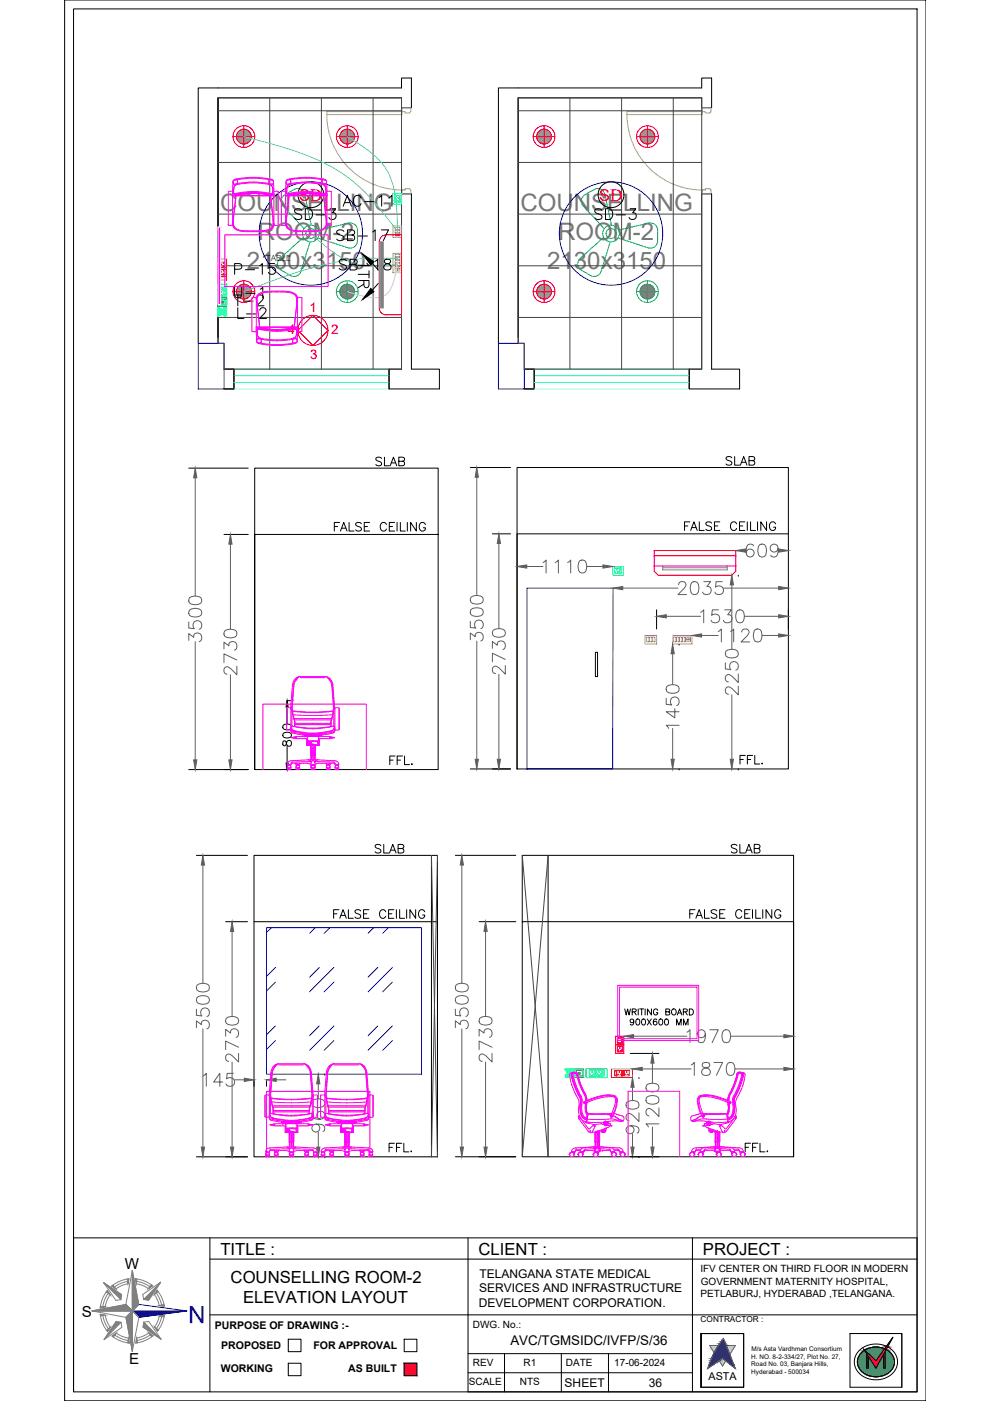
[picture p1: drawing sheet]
<svg xmlns="http://www.w3.org/2000/svg" width="420mm" height="594mm" viewBox="0 0 420 594" stroke-linecap="round" stroke-linejoin="round" font-family="sans-serif">
<defs><g id="words">
<g font-size="10.2" fill="#767676">
<text x="93.4" y="89.6">COUNSELLING</text>
<text x="220.6" y="89.6">COUNSELLING</text>
<text x="109.3" y="101.9">ROOM-2</text>
<text x="236.6" y="101.9">ROOM-2</text>
<text x="104.7" y="114.1">2130x3150</text>
<text x="232" y="114.1">2130x3150</text>
</g>
<text font-size="10.1" fill="#00f" x="87.1" y="553.8" transform="rotate(180 87.1 553.8)">N</text>
<g font-size="8.4">
<text x="144.3" y="88.2">AC-11</text>
<text x="250.8" y="93.8">SD-3</text>
<text x="141.5" y="103">SB-17</text>
<text x="98.1" y="117.1">P-15</text>
<text x="142.5" y="115.4">SB-18</text>
<text x="157.3" y="122.8" transform="rotate(-90 157.3 122.8)">1TR</text>
</g>
<g font-size="8.4" fill="#f0f">
<text x="123.5" y="93.8">SD-3</text>
<text x="98.1" y="130.5">T-2</text>
<text x="98.1" y="127.4">U-1</text>
<text x="99.5" y="135.8">L-2</text>
</g>
<g font-size="7.5">
<text x="306.6" y="198.3">SLAB</text>
<text x="140.4" y="226.1">FALSE CEILING</text>
<text x="164" y="325.3">FFL.</text>
<text x="157.7" y="362.7">SLAB</text>
<text x="308.7" y="362.7">SLAB</text>
</g>
<g font-size="7.1">
<text x="158" y="198.3">SLAB</text>
<text x="288.9" y="225.8">FALSE CEILING</text>
<text x="312.6" y="324.9">FFL.</text>
<text x="140.1" y="390.2">FALSE CEILING</text>
<text x="291" y="390.2">FALSE CEILING</text>
<text x="163.7" y="489.3">FFL.</text>
<text x="93.4" y="532">TITLE :</text>
<text x="202.9" y="532">CLIENT :</text>
<text x="298" y="532">PROJECT :</text>
<text x="97.8" y="544">COUNSELLING ROOM-2</text>
<text x="103.1" y="552.5">ELEVATION LAYOUT</text>
</g>
<text font-size="7.1" fill="#f0f" x="314.7" y="489.3">FFL.</text>
<g font-size="6.9" fill="#f00">
<text x="126.8" y="85.1">SD</text>
<text x="254.1" y="85.1">SD</text>
</g>
<g font-size="6.4">
<text x="53" y="538">W</text>
<text x="34.7" y="558.3">S</text>
<text x="54.8" y="578.5">E</text>
</g>
<text font-size="5.7" x="216.4" y="570.4">AVC/TGMSIDC/IVFP/S/36</text>
<g font-size="5.6" fill="#f00">
<text x="131.2" y="132.3">1</text>
<text x="122" y="141.6">4</text>
<text x="140.4" y="141.7">2</text>
<text x="131.5" y="152.4">3</text>
</g>
<g font-size="5.1">
<text x="203.2" y="541.9">TELANGANA STATE MEDICAL</text>
<text x="203.1" y="548">SERVICES AND INFRASTRUCTURE</text>
<text x="203" y="554.1">DEVELOPMENT CORPORATION.</text>
<text x="239.4" y="588.3">SHEET</text>
<text x="275.1" y="588.3">36</text>
</g>
<text font-size="4.6" x="300.4" y="585">ASTA</text>
<g font-size="4.5">
<text x="91.1" y="563.4">PURPOSE OF DRAWING :-</text>
<text x="93.8" y="572.1">PROPOSED</text>
<text x="132.9" y="572.1">FOR APPROVAL</text>
<text x="93.6" y="581.9">WORKING</text>
<text x="147.6" y="581.9">AS BUILT</text>
</g>
<g font-size="4.2">
<text x="296.9" y="539.6">IFV CENTER ON THIRD FLOOR IN MODERN</text>
<text x="297.1" y="544.7">GOVERNMENT MATERNITY HOSPITAL,</text>
<text x="297" y="549.8">PETLABURJ, HYDERABAD ,TELANGANA.</text>
<text x="200.5" y="563.1">DWG. No.:</text>
<text x="200.5" y="579.2">REV</text>
<text x="221.9" y="579.2">R1</text>
<text x="239.9" y="579.2">DATE</text>
<text x="260.4" y="579.2">17-06-2024</text>
<text x="198.8" y="587.3">SCALE</text>
<text x="220.4" y="587.3">NTS</text>
</g>
<text font-size="3.8" x="112.9" y="110.7">TABLE</text>
<text font-size="3.5" x="297.1" y="560.6">CONTRACTOR :</text>
<g font-size="2.7">
<text x="318.6" y="572.9">M/s Asta Vardhman Consortium</text>
<text x="318.5" y="576.2">H. NO. 8-2-334/27, Plot No. 27,</text>
<text x="318.5" y="579.4">Road No. 03, Banjara Hills,</text>
<text x="318.5" y="582.7">Hyderabad - 500034</text>
</g>
</g></defs>
<!-- layer: walls -->
<path d="M92.4 37.3h77.8v-4.2h4.2v12.6h-4.2v-4.2h-77.8M219.7 37.3h77.8v-4.2h4.2v12.6h-4.2v-4.2h-77.8M170.2 82.2h4.2v74.3h11.9v8.4h-21.4v-8.4h5.3zM297.5 82.2h4.2v74.3h11.9v8.4h-21.4v-8.4h5.3zM92.4 143v-101.5v104.1M99.2 156.5h-4.2h4.2v8.4h-4.2M219.7 143v-101.5v104.1M226.5 156.5h-4.2h4.2v8.4h-4.2" fill="none" stroke="#000" stroke-width=".42"/>
<!-- layer: col -->
<path d="M84 145.6h11v19.3h-11zM211.3 145.6h11v19.3h-11z" fill="none" stroke="#00f" stroke-width=".42"/>
<!-- layer: DOOR -->
<path d="M138.6 48.6a32 32 0 0 0 33.2 31.9M138.6 47.3h31.9v1.3h-31.9zM170.5 45.7h3.7v1.6l-.6 .6h-1.8v-.6h-1.3zM265.8 47.3h32v1.3h-32zM265.8 48.6a32 32 0 0 0 33.3 31.9M297.8 45.7h3.6v1.6l-.5 .6h-1.8v-.6h-1.3zM170.5 80.6h1.3v-.6h1.8l.6 .6v1.6h-3.7zM297.8 80.6h1.3v-.6h1.8l.5 .6v1.6h-3.6z" fill="none" stroke="#c8c92d" stroke-width=".42"/>
<!-- layer: Window -->
<path d="M99.2 156.5h65.7M99.2 159.3h65.7M226.5 156.5h65.7M226.5 159.3h65.7M99.2 164.9h65.7M99.2 162.2h65.7M226.5 164.9h65.7M226.5 162.2h65.7" fill="none" stroke="#0ff" stroke-width=".42"/>
<!-- layer: wall -->
<path d="M99.2 156.5v8.4M164.9 156.5v8.4M226.5 156.5v8.4M292.2 156.5v8.4" fill="none" stroke="#000" stroke-width=".42"/>
<!-- layer: ELE-1200MM CEILINGFAN -->
<g fill="none" stroke="#0f0" stroke-width=".42">
<path d="M132 95.5l-2.8-13.1a3.1 3.1 0 0 0-4.5-2.1l-4 2.3a3.1 3.1 0 0 0-.7 4.7l8.9 9.7M147.8 94.6l-12.8 3M259.2 95.5l-2.7-13.1a3.1 3.1 0 0 0-4.6-2.1l-3.9 2.3a3.1 3.1 0 0 0-.8 4.7l9 9.7M275.1 94.6l-12.8 3M275.1 94.6a3.1 3.1 0 0 1 3.7 3.1v4.5a3.1 3.1 0 0 1-4 2.9l-12.8-4.2M128.7 100.6l-10 9M131.5 102.5l-3.9 12.6a3.1 3.1 0 0 1-4.5 1.7l-3.9-2.3M134.8 100.9l12.7 4.2M255.9 100.6l-9.9 9a3.1 3.1 0 0 0 .5 4.9M258.7 102.5l-3.9 12.6a3.1 3.1 0 0 1-4.4 1.7l-3.9-2.3"/>
<circle cx="131.8" cy="99" r="2.1"/>
<circle cx="131.8" cy="99" r="3.5"/>
<circle cx="259.1" cy="99" r="2.1"/>
<circle cx="259.1" cy="99" r="3.5"/>
</g>
<g fill="none" stroke="#00f" stroke-width=".42">
<circle cx="131.8" cy="99" r="21.9"/>
<circle cx="259.1" cy="99" r="21.9"/>
</g>
<!-- layer: ELE-LIGHTING WIRING -->
<g fill="none" stroke="#454545" stroke-width=".42">
<path d="M92.4 41.5h77.8v115h-75.2v-10.9h-2.6zM92.4 47h77.8M114.4 41.5v115M136.3 41.5v115M158.2 41.5v115M219.7 41.5h77.8v115h-75.2v-10.9h-2.6zM219.7 47h77.8M241.6 41.5v115M263.5 41.5v115M285.5 41.5v115M92.4 68.9h77.8M219.7 68.9h77.8"/>
<path d="M92.4 90.8h77.8M219.7 90.8h77.8M92.4 112.7h77.8M219.7 112.7h77.8M92.4 134.6h77.8M219.7 134.6h77.8"/>
</g>
<!-- layer: ELE-12W LED -->
<g fill="none" stroke="#f00" stroke-width=".42">
<path d="M98.8 57.9h9.2M103.4 53.3v9.2M142.6 57.9h9.2M147.2 53.3v9.2M226.1 57.9h9.2M230.7 53.3v9.2M269.9 57.9h9.2M274.5 53.3v9.2M230.7 119.1v9.2M226.1 123.7h9.2"/>
<circle cx="103.4" cy="57.9" r="3.1"/>
<circle cx="103.4" cy="57.9" r="4.6"/>
<circle cx="147.2" cy="57.9" r="3.1"/>
<circle cx="147.2" cy="57.9" r="4.6"/>
<circle cx="230.7" cy="57.9" r="3.1"/>
<circle cx="230.7" cy="57.9" r="4.6"/>
<circle cx="274.5" cy="57.9" r="3.1"/>
<circle cx="274.5" cy="57.9" r="4.6"/>
<circle cx="230.7" cy="123.7" r="3.1"/>
<circle cx="230.7" cy="123.7" r="4.6"/>
</g>
<g fill="none" stroke="#989898" stroke-width=".42">
<path d="M100.3 57.8l3.2 3.2M100.3 58l3.1 3M100.3 58.1l2.9 2.9M100.3 57.7l3.4 3.3M100.3 57.5l3.5 3.5M100.3 58.3l2.7 2.7M100.3 57.4l3.7 3.6M100.3 58.5l2.5 2.5M100.4 57.2l3.7 3.8M100.4 58.7l2.2 2.2M100.4 57.1l3.8 3.8M100.4 57l4 3.9"/>
<path d="M100.5 59l1.9 1.9M100.5 56.8l4 4.1M100.5 56.7l4.1 4.1M100.6 56.6l4.1 4.2M100.6 59.2l1.5 1.6M100.6 56.5l4.2 4.2M100.7 56.4l4.2 4.3M100.7 56.3l4.3 4.3M100.8 59.6l.9 1M100.8 56.2l4.3 4.3M100.9 56.1l4.3 4.4M100.9 56l4.4 4.4"/>
<path d="M101 55.9l4.4 4.4M101.1 55.8l4.4 4.4M101.2 55.7l4.4 4.5M101.2 55.7l4.5 4.4M101.3 55.6l4.4 4.4M101.4 55.5l4.4 4.4M101.5 55.4l4.4 4.4M101.7 55.3l4.3 4.3M101.8 55.2l4.3 4.3M101.9 55.2l4.2 4.2M102 55.1l4.2 4.2M102.1 55.1l4.2 4.1"/>
<path d="M102.2 55l4.1 4.1M102.4 55l4 4M102.5 54.9l3.9 3.9M102.6 54.9l3.8 3.8M102.7 54.9l3.8 3.7M102.9 54.8l3.6 3.6M103 54.8l3.5 3.5M103.2 54.8l3.3 3.4M103.3 54.8l3.2 3.2M103.5 54.8l3 3M103.7 54.8l2.8 2.9M103.9 54.8l2.6 2.7"/>
<path d="M104.1 54.9l2.4 2.4M104.3 54.9l2.1 2.1M104.5 55l1.8 1.8M104.8 55.1l1.4 1.4M105.2 55.4l.7 .7M144.1 57.8l3.2 3.2M144.1 58l3.1 3M144.1 58.1l2.9 2.9M144.1 57.7l3.4 3.3M144.1 58.3l2.7 2.7M144.1 57.5l3.5 3.5M144.1 57.4l3.7 3.6"/>
<path d="M144.2 58.5l2.4 2.5M144.2 57.2l3.7 3.8M144.2 58.7l2.2 2.2M144.2 57.1l3.9 3.8M144.2 57l4 3.9M144.3 59l1.9 1.9M144.3 56.8l4 4.1M144.3 56.7l4.1 4.1M144.4 56.6l4.1 4.2M144.4 59.2l1.5 1.6M144.4 56.5l4.2 4.2M144.5 56.4l4.2 4.3"/>
<path d="M144.6 56.3l4.3 4.3M144.6 59.6l.9 1M144.6 56.2l4.4 4.3M144.7 56.1l4.4 4.4M144.9 55.8l4.4 4.4M145 55.7l4.4 4.5M145.1 55.7l4.4 4.4M145.2 55.6l4.4 4.4M145.2 55.5l4.4 4.4M145.3 55.4l4.4 4.4M145.4 55.4l4.4 4.3M145.5 55.3l4.3 4.3"/>
<path d="M145.6 55.2l4.3 4.3M145.7 55.2l4.3 4.2M145.8 55.1l4.2 4.2M145.9 55.1l4.2 4.1M146.1 55l4 4.1M146.2 55l4 4M146.3 54.9l3.9 3.9M146.4 54.9l3.9 3.8M146.6 54.9l3.7 3.7M146.7 54.8l3.6 3.6M146.8 54.8l3.5 3.5M147 54.8l3.3 3.4"/>
<path d="M147.2 54.8l3.2 3.2M147.3 54.8l3.1 3M147.5 54.8l2.8 2.9M147.7 54.8l2.6 2.7M147.9 54.9l2.4 2.4M148.1 54.9l2.1 2.1M148.3 55l1.8 1.8M148.6 55.1l1.4 1.4M149.1 55.4l.7 .7M227.5 58l3.1 3M227.5 57.8l3.3 3.2M227.6 58.1l2.9 2.9"/>
<path d="M227.6 57.7l3.3 3.3M227.6 58.3l2.7 2.7M227.6 57.5l3.5 3.5M227.6 57.4l3.6 3.6M227.6 58.5l2.5 2.5M227.6 57.2l3.8 3.8M227.6 58.7l2.3 2.2M227.7 57.1l3.8 3.8M227.7 57l3.9 3.9M227.7 59l1.9 1.9M227.7 56.8l4 4.1M227.8 56.7l4.1 4.1"/>
<path d="M227.8 56.6l4.2 4.2M227.8 59.2l1.6 1.6M227.9 56.5l4.2 4.2M227.9 56.4l4.3 4.3M228 56.3l4.3 4.3M228 59.6l1 1M228.1 56.2l4.3 4.3M228.2 56l4.4 4.4-4.5-4.3M228.3 55.9l4.4 4.4M228.4 55.8l4.4 4.4M228.4 55.7l4.5 4.5M228.5 55.7l4.4 4.4"/>
<path d="M228.6 55.6l4.4 4.4M228.7 55.5l4.4 4.4M228.8 55.4l4.4 4.4M228.9 55.4l4.3 4.3M229 55.3l4.3 4.3M229.1 55.2l4.3 4.3M229.2 55.2l4.2 4.2M229.3 55.1l4.2 4.2M229.4 55.1l4.1 4.1M229.5 55l4.1 4.1M229.6 55l4 4M229.8 54.9l3.9 3.9"/>
<path d="M229.9 54.9l3.8 3.8M230 54.9l3.7 3.7M230.2 54.8l3.6 3.6M230.3 54.8l3.5 3.5M230.4 54.8l3.4 3.4M230.6 54.8l3.2 3.2M230.8 54.8l3 3M230.9 54.8l2.9 2.9M231.1 54.8l2.7 2.7M231.3 54.9l2.4 2.4M231.5 54.9l2.2 2.1M231.8 55l1.8 1.8"/>
<path d="M232.1 55.1l1.4 1.4M232.5 55.4l.7 .7M271.4 57.8l3.2 3.2M271.4 58l3.1 3M271.4 58.1l2.9 2.9M271.4 57.7l3.4 3.3M271.4 57.5l3.5 3.5M271.4 58.3l2.7 2.7M271.4 57.4l3.7 3.6M271.4 58.5l2.5 2.5M271.4 57.2l3.8 3.8M271.5 58.7l2.2 2.2"/>
<path d="M271.5 57.1l3.8 3.8M271.5 57l3.9 3.9M271.5 59l2 1.9M271.6 56.8l4 4.1M271.6 56.7l4.1 4.1M271.7 56.6l4.1 4.2M271.7 59.2l1.5 1.6M271.7 56.5l4.2 4.2M271.8 56.4l4.2 4.3M271.8 56.3l4.3 4.3M271.9 59.6l.9 1M271.9 56.2l4.3 4.3"/>
<path d="M272 56.1l4.3 4.4M272 56l4.4 4.4M272.1 55.9l4.4 4.4M272.3 55.7l4.4 4.5-4.5-4.4M272.3 55.7l4.5 4.4M272.4 55.6l4.4 4.4M272.5 55.5l4.4 4.4M272.6 55.4l4.4 4.4M272.8 55.3l4.3 4.3-4.4-4.2M272.9 55.2l4.3 4.3M273 55.2l4.2 4.2M273.1 55.1l4.2 4.2"/>
<path d="M273.2 55.1l4.2 4.1M273.3 55l4.1 4.1M273.5 55l3.9 4M273.6 54.9l3.9 3.9M273.7 54.9l3.8 3.8M273.8 54.9l3.8 3.7M274 54.8l3.6 3.6M274.1 54.8l3.5 3.5M274.3 54.8l3.3 3.4M274.4 54.8l3.2 3.2M274.6 54.8l3 3M274.8 54.8l2.8 2.9"/>
<path d="M274.9 54.8l2.7 2.7M275.2 54.9l2.4 2.4M275.4 54.9l2.1 2.1M275.6 55l1.8 1.8M275.9 55.1l1.4 1.4M276.3 55.4l.7 .7M149.2 60.3l-4.4-4.4 4.3 4.5M227.5 123.7l3.1 3.1M227.5 123.5l3.3 3.3M227.6 123.9l2.9 2.9M227.6 123.4l3.3 3.4M227.6 124.1l2.7 2.7"/>
<path d="M227.6 123.2l3.5 3.6M227.6 123.1l3.6 3.6M227.6 124.3l2.5 2.4M227.6 123l3.8 3.7M227.6 124.5l2.3 2.2M227.7 122.8l3.8 3.9M227.7 122.7l3.9 3.9M227.7 124.7l1.9 1.9M227.7 122.6l4 4M227.8 122.5l4.1 4.1M227.8 122.4l4.2 4.1M227.8 125l1.6 1.5"/>
<path d="M227.9 122.2l4.2 4.2M227.9 122.1l4.3 4.3M228 122l4.3 4.3M228 125.3l1 1M228.1 121.9l4.3 4.4M228.1 121.8l4.4 4.4M228.2 121.7l4.4 4.4M228.3 121.7l4.4 4.4M228.4 121.6l4.4 4.4M228.4 121.5l4.5 4.4M228.5 121.4l4.4 4.4M228.6 121.3l4.4 4.4"/>
<path d="M228.7 121.2l4.4 4.4M228.8 121.2l4.4 4.4M228.9 121.1l4.3 4.4M229 121l4.3 4.4M229.1 121l4.3 4.3M229.2 120.9l4.2 4.3M229.3 120.9l4.2 4.1M229.4 120.8l4.1 4.1M229.5 120.8l4.1 4M229.6 120.7l4 4M229.8 120.7l3.9 3.9M229.9 120.6l3.8 3.8"/>
<path d="M230 120.6l3.7 3.7M230.2 120.6l3.6 3.6M230.3 120.6l3.5 3.4M230.4 120.5l3.4 3.4M230.6 120.5l3.2 3.2M230.8 120.5l3 3.1M230.9 120.5l2.9 2.9M231.1 120.6l2.7 2.6M231.3 120.6l2.4 2.4M231.5 120.7l2.2 2.1M231.8 120.7l1.8 1.8M232.1 120.9l1.4 1.3"/>
<path d="M232.5 121.1l.7 .7"/>
</g>
<!-- layer: ELE-12W UPS LIGHT -->
<g fill="none" stroke="#0f0" stroke-width=".42">
<path d="M147.2 119.1v9.2M274.5 119.1v9.2M142.6 123.7h9.2M269.9 123.7h9.2"/>
<circle cx="147.2" cy="123.7" r="3.1"/>
<circle cx="147.2" cy="123.7" r="4.6"/>
<circle cx="274.5" cy="123.7" r="3.1"/>
<circle cx="274.5" cy="123.7" r="4.6"/>
</g>
<g fill="none" stroke="#808080" stroke-width=".42">
<path d="M144.1 123.5l3.2 3.3M144.1 123.7l3.1 3.1M144.1 123.9l2.9 2.9M144.1 123.4l3.4 3.4M144.1 124.1l2.7 2.7M144.1 123.2l3.5 3.6M144.1 123.1l3.7 3.6M144.2 124.3l2.4 2.4M144.2 123l3.7 3.7M144.2 124.5l2.2 2.2M144.2 122.8l3.9 3.9M144.2 122.7l4 3.9"/>
<path d="M144.3 124.7l1.9 1.9M144.3 122.6l4 4M144.3 122.5l4.1 4.1M144.4 122.4l4.1 4.1M144.4 125l1.5 1.5M144.4 122.2l4.2 4.2M144.5 122.1l4.2 4.3M144.6 122l4.3 4.3M144.6 125.3l.9 1M144.6 121.9l4.4 4.4M144.7 121.8l4.4 4.4M144.8 121.7l4.3 4.4"/>
<path d="M144.8 121.7l4.4 4.4M144.9 121.6l4.4 4.4M145 121.5l4.4 4.4M145.3 121.2l4.4 4.4-4.5-4.4M145.4 121.1l4.4 4.4M145.5 121l4.3 4.4M145.6 121l4.3 4.3M145.7 120.9l4.3 4.3M145.8 120.9l4.2 4.1M145.9 120.8l4.2 4.1M146.1 120.8l4 4M146.2 120.7l4 4"/>
<path d="M146.3 120.7l3.9 3.9M146.4 120.6l3.9 3.8M146.6 120.6l3.7 3.7M146.7 120.6l3.6 3.6M146.8 120.6l3.5 3.4M147 120.5l3.3 3.4M147.2 120.5l3.2 3.2M147.3 120.5l3.1 3.1M147.5 120.5l2.8 2.9M147.7 120.6l2.6 2.6M149.6 125.7l-4.4-4.4 4.3 4.5M271.4 123.5l3.2 3.3"/>
<path d="M271.4 123.7l3.1 3.1M271.4 123.9l2.9 2.9M271.4 123.4l3.4 3.4M271.4 123.2l3.5 3.6M271.4 124.1l2.7 2.7M271.4 123.1l3.7 3.6M271.4 124.3l2.5 2.4M271.4 123l3.8 3.7M271.5 124.5l2.2 2.2M271.5 122.8l3.8 3.9M271.5 122.7l3.9 3.9M271.5 124.7l2 1.9"/>
<path d="M271.6 122.6l4 4M271.6 122.5l4.1 4.1M271.7 122.4l4.1 4.1M271.7 125l1.5 1.5M271.7 122.2l4.2 4.2M271.8 122.1l4.2 4.3M271.8 122l4.3 4.3M271.9 125.3l.9 1M271.9 121.9l4.3 4.4M272.1 121.7l4.4 4.4M272.2 121.6l4.4 4.4M272.3 121.5l4.4 4.4"/>
<path d="M272.3 121.4l4.5 4.4M272.4 121.3l4.4 4.4M272.6 121.2l4.4 4.4-4.5-4.4M272.7 121.1l4.4 4.4M272.8 121l4.3 4.4M272.9 121l4.3 4.3M273 120.9l4.2 4.3M273.1 120.9l4.2 4.1M273.2 120.8l4.2 4.1M273.3 120.8l4.1 4M273.5 120.7l3.9 4M273.6 120.7l3.9 3.9"/>
<path d="M273.7 120.6l3.8 3.8M273.8 120.6l3.8 3.7M274 120.6l3.6 3.6M274.1 120.6l3.5 3.4M274.3 120.5l3.3 3.4M274.4 120.5l3.2 3.2M274.6 120.5l3 3.1M274.8 120.5l2.8 2.9M274.9 120.6l2.7 2.6M275.2 120.6l2.4 2.4M275.4 120.7l2.1 2.1M275.6 120.7l1.8 1.8"/>
<path d="M275.9 120.9l1.4 1.3M276.3 121.1l.7 .7M276.4 126.1l-4.4-4.4 4.3 4.5"/>
</g>
<!-- layer: ELE-4M UPS P.SB -->
<path d="M166.6 95.7h3.6v5h-3.6zM167.6 96.4h1.9v1h-1.9zM167.6 97.7h1.9v1h-1.9zM167.6 99h1.9v.9h-1.9zM273.4 269.5h5v3.6h-5zM274.1 270.2h1v1.9h-1zM275.4 270.2h1v1.9h-1zM276.7 270.2h.9v1.9h-.9z" fill="none" stroke="#ffbf00" stroke-width=".42"/>
<!-- layer: ELE-4M RAW P.SB -->
<g fill="none" stroke="#ffbf00" stroke-width=".42">
<path d="M166.6 107.5h3.6v8.1h-3.6zM167.6 109.1h1.9v1h-1.9zM167.6 112.9h1.9v2.1h-1.9zM167.6 107.9h1.9v.9h-1.9zM167.6 111.7h1.9v.9h-1.9zM167.6 110.4h1.9v1h-1.9zM285.2 269.5h8.1v3.6h-8.1zM285.6 270.2h.9v1.9h-.9zM286.8 270.2h1v1.9h-1zM288.1 270.2h1v1.9h-1zM289.4 270.2h.9v1.9h-.9zM290.6 270.2h2.2v1.9h-2.2z"/>
<path d="M291.4 271.2l.3-.1-.3 .2M291.7 270.8v.2M291.8 271.2l.1 .2M291.8 271.1l.2 .2M291.8 270.8v.2"/>
<circle cx="291.7" cy="271.1" r=".7"/>
<circle cx="291.7" cy="271.1" r=".07"/>
</g>
<!-- layer: ELE-LIGHTING WIRING -->
<path d="M103.4 57.9l4.9 1.3a121 121 0 0 1 35.7 13.6l3.9 2.7a96 96 0 0 1 19.1 20.7l1.6 2M147.2 57.9a48.8 48.8 0 0 1 16.1 13.1 37 37 0 0 1 5 19.6l.3 6.3M131.8 99l7.6 6.5a29.7 29.7 0 0 0 25.2 7l4-.4M168.6 109.6a115.9 115.9 0 0 0-49.2 8.1l-16 6" fill="none" stroke="#63d7b6" stroke-width=".42"/>
<path d="M168.6 110.9l-.7 4a15.5 15.5 0 0 1-3.9 9.8l-2 1.1a19.3 19.3 0 0 1-11.4-1.1l-3.4-1" fill="none" stroke="#ddbad0" stroke-width=".42"/>
<!-- layer: ELE-6A AC SOCKET -->
<path d="M166.6 82h3.6v4.6h-3.6zM259.8 240.2h4.5v3.7h-4.5zM260.5 240.9h2.1v2.4h-2.1zM260.8 242.4l.3 .3zM261.4 241.3l.3 .1-.2 .3zM262 242.4l.3 .1-.3 .2zM262.7 240.9h.9v2.4h-.9zM262.8 243h.7M262.8 242.9h.7M262.8 241.1h.7" fill="none" stroke="#00ceb6" stroke-width=".42"/>
<!-- layer: ELE. 2N0S OF 6-16 UPS SOCKETS -->
<g fill="none" stroke="#00bfff" stroke-width=".5">
<path d="M92.4 120.5h3.7v9h-3.7zM93.1 125.1v.8v-.8M93.1 126h2.4v2.1h-2.4zM93.1 121.9v.8v-.8M93.1 125.1h2.4M93.1 125.9h2.4M93.6 127l.4 .1-.4 .1zM93.6 123.8l.4 .1-.4 .2zM94.6 127.6l.3-.1-.2 .3zM94.6 124.4h.3l-.2 .2zM94.6 126.4l.3 .3zM94.9 123.3l-.1 .2-.2-.2h.3"/>
<path d="M95.1 122v.7M95.1 125.1v.7M95.2 122h-1.9v.7h1.9M95.2 125.1h-1.9v.7h1.9M95.5 121.9h-2.4h2.4v.8h-2.4M95.5 122.9h-2.4v2h2.4M248.4 453.3h9v3.6h-9zM249.8 453.9h2.1v2.4h-2.1zM250.2 455.5l.3 .2zM250.8 454.4l.2 .1-.1 .3zM251.4 455.5l.2 .1-.3 .2zM252 453.9v2.4h.9v-2.4"/>
<path d="M252.1 454.2h.7v1.8l-.7-.1zM252.9 453.9h-.9h.9M253 453.9h2.1v2.4h-2.1zM253.4 455.5l.3 .2zM254 454.4l.2 .1-.2 .3zM254.5 455.5l.3 .1-.3 .2zM255.2 453.9v2.4h.8v-2.4v2.4M255.3 454.2h.7v1.8l-.7-.1zM256 453.9h-.8h.8"/>
</g>
<!-- layer: ELE-2NOS OF 6-16 RAW POWER SOCKET -->
<g fill="none" stroke="#ff7f00" stroke-width=".42">
<path d="M92.4 109.8h3.7v9h-3.7zM93.1 114.2v-.8v.8M93.1 111.2h2.4v2h-2.4zM93.1 117.4v-.9v.9M93.1 116.5h2.4v.9h-2.4h2.4M93.1 114.2h2.4M93.1 113.4h2.4M93.3 113.4v.7M93.3 116.6v.7h1.9M93.6 112.1l.4 .1-.4 .2zM93.6 115.3l.4 .1-.4 .1zM94.6 112.7h.3l-.2 .2z"/>
<path d="M94.6 115.9l.3-.1-.2 .3zM94.6 111.5l.3 .3zM94.6 114.7l.3 .3zM95.1 113.4v.7M95.1 116.6v.7M95.5 114.3h-2.4v2.1h2.4M259.2 453.3h9v3.6h-9zM260.6 453.9h.8h-.8M261.3 454.2h-.6v1.8l.6-.1M261.4 453.9v2.4h-.8v-2.4v2.4M261.5 453.9h2.1v2.4h-2.1zM261.9 455.5l.3 .2z"/>
<path d="M262.5 454.4l.2 .1-.1 .3zM263.1 455.4l.2 .2-.3 .2zM263.8 453.9h.8h-.8M263.8 453.9v2.4h.8v-2.4M263.8 454.2h.7v1.8l-.7-.1zM264.7 453.9h2.1v2.4h-2.1zM265.1 455.5l.3 .2zM265.7 454.4l.2 .1-.1 .3zM266.2 455.4l.3 .2-.3 .2z"/>
</g>
<!-- layer: FA-BELOW SMOKE DERECTOR -->
<g fill="none" stroke="#000" stroke-width=".42">
<circle cx="131.8" cy="82.6" r="5.5"/>
<circle cx="259.1" cy="82.6" r="5.5"/>
</g>
<!-- layer: ELE-TEL POINT -->
<g fill="none" stroke="#0ff" stroke-width=".42">
<path d="M92.4 130.2l3.6 2-3.6 2zM92.6 130.2l-.2 .1M92.7 130.3l-.3 .2M92.8 130.4l-.4 .3M92.9 130.4l-.5 .5M93 130.5l-.6 .6M93.2 130.6l-.8 .7M93.3 130.6l-.9 .9M93.4 130.7l-1 1M93.5 130.8l-1.1 1M93.6 130.8l-1.2 1.2M93.7 130.9l-1.3 1.3"/>
<path d="M93.9 131l-1.5 1.4M94 131l-1.6 1.6M94.1 131.1l-1.7 1.7M94.2 131.2l-1.8 1.8M94.3 131.2l-1.9 1.9M94.5 131.3l-2.1 2M94.6 131.4l-2.2 2.1M94.7 131.4l-2.3 2.3M94.8 131.5l-2.4 2.4M94.9 131.6l-2.5 2.5M95.1 131.7l-2.7 2.5M95.2 131.7l-2.3 2.3"/>
<path d="M95.3 131.8l-2 2M95.4 131.9l-1.7 1.6M95.5 131.9l-1.3 1.4M95.6 132l-1 1M95.8 132.1l-.8 .7M239.5 453.2h4.1l-2.1 3.7zM239.5 453.2l2.6 2.7M239.7 453.2l2.5 2.5M239.7 453.7l2.3 2.3M239.9 453.2l2.3 2.4M240 454.1l1.9 2M240 453.2l2.3 2.3"/>
<path d="M240.2 454.5l1.7 1.7M240.2 453.2l2.2 2.2M240.3 456.3v.5h2.4v-.5M240.4 453.2l2 2.1M240.5 455l1.3 1.3M240.6 453.2l1.9 1.9M240.7 455.4l1 1M240.8 453.2l1.8 1.8M240.9 455.8l.8 .8M241 453.2l1.6 1.7M241.2 453.2l1.5 1.6M241.2 456.3l.4 .4"/>
<path d="M241.3 453.2l1.5 1.5M241.4 456.7l.1 .1M241.5 453.2l1.3 1.4M241.7 453.2l1.2 1.2M241.9 453.2l1.1 1.1M242.1 453.2l.9 1M242.3 453.2l.8 .9M242.5 453.2l.7 .8M242.6 453.2l.6 .6M242.8 453.2l.5 .5M243 453.2l.4 .4M243.2 453.2l.2 .3"/>
<path d="M243.4 453.2l.1 .2"/>
</g>
<g fill="#0ff" stroke="#0ff" stroke-width=".42">
<path d="M95.4 133.4l-.1 .2zM95.4 133.4l-.1 .2z"/>
<circle cx="92.4" cy="130.2" r=".12"/>
<circle cx="243.6" cy="453.2" r=".12"/>
</g>
<!-- layer: ELE.LAN POINT -->
<path d="M92.4 126.2h3.7v3.8h-3.7zM93.1 126.9h2.4v2.5h-2.4zM94 127.7h.5l.3 .6-.8 .2zM94.1 127.8h.4l.3 .5-.7 .2zM243.7 453.2h3.8v3.7h-3.8zM244.3 453.9h2.6v2.4h-2.6zM245.2 454.8h.8l-.2 .8-.6-.3zM245.2 454.9h.8l-.3 .7-.5-.3z" fill="none" stroke="#0f0" stroke-width=".42"/>
<!-- layer: M HVAC HIGH WALL UNIT -->
<path d="M163.7 99.6h6.5v33.9l-7.2-.1-1.1-.5-1-1.6-.1-28.8" fill="none" stroke="#f00" stroke-width=".42"/>
<path d="M161.1 102.5v28.1M161.4 102.5v28.1M161.7 102.5v28.1M162.2 102.5v28.1M162.5 102.5v28.1" fill="none" stroke="#808080" stroke-width=".42"/>
<path d="M157.2 122.3l1.3 1.4-4.8 3.3z" fill="#000" stroke="#000" stroke-width=".42"/>
<path d="M160.4 120.2l-2.5 2.8" fill="none" stroke="#000" stroke-width=".42"/>
<!-- layer: EQP ASBUILT -->
<g fill="none" stroke="#000" stroke-width=".42">
<path d="M92.4 37.3h-8.4v108.3M219.7 37.3h-8.4v108.3M80 198.5h25.2M199.4 198.3h17.1M219.2 198.3h115v127.8h-115zM95 226.6h10.2M185.8 226.6h-77.8v99.7h77.8v-127.8h-77.8v127.8M208.8 226.4h7.7M334.2 226.4h-115v99.7M278.4 258.6v8.1M313 243.9h.1M334.2 258.6v8.1"/>
<path d="M287.9 273.1h.1M80 326.3h25.2M199.4 326.1h17.1M287.9 326.1h.1M83.3 362.7h21.6M107.7 362.7h77.8v127.8h-77.8zM182.9 362.7v127.8M193.1 362.7h25.6M232.4 362.7v127.8M95.7 390.8h9.2M107.7 390.8h77.8v99.7M203.1 390.8h15.6"/>
<path d="M221.4 390.8h115.1v99.7h-115.1v-127.8h115.1v127.8M107.7 458.2v2.4M113 458.2v2.4M137.7 455.5h.1M267.3 446.7h12.1M270.9 456.9h.1M83.3 490.5h21.6M137.7 490.5h.1M193.1 490.5h25.6M267.3 490.5h12.1M270.9 490.5h.1"/>
</g>
<g fill="none" stroke="#5e5e5e" stroke-width=".42">
<path d="M82.8 202.6v50.2M202.1 202.4v50.1M97.7 230.7v36.1M211.5 230.5v36.1M230.2 238.5l1.3-1v5.5M235.4 238.5l1.3-1v5.5M240.7 238.5l1.3-1v5.5M245.9 237.7a1.78 1.78 0 0 1 2.6 .8 4.5 4.5 0 0 1-.5 4.2 1.78 1.78 0 0 1-2.7-.8 4.5 4.5 0 0 1 .6-4.2zM316.1 233.5h.2M319.5 231.5a1.62 1.62 0 0 0-2.4-.5 4.2 4.2 0 0 0 0 4.9 1.7 1.7 0 0 0 2.5-.7 1.7 1.7 0 0 0-1.2-2.3 1.7 1.7 0 0 0-2.1 1.5M322.1 231a1.78 1.78 0 0 1 2.6 .8 4.5 4.5 0 0 1-.5 4.1 1.78 1.78 0 0 1-2.6-.7 4.5 4.5 0 0 1 .5-4.2zM329.9 232.5a1.7 1.7 0 0 1-2.3 1.5 1.7 1.7 0 0 1-.7-2.7 1.7 1.7 0 0 1 2.7 .2 4.9 4.9 0 0 1-.5 4.4 1.62 1.62 0 0 1-2.3-.5"/>
<path d="M329.9 233.5h.2M80.3 258.8a4.3 4.3 0 0 1 5 0 1.78 1.78 0 0 1-.8 2.6 4.5 4.5 0 0 1-4.2-.5l-.3-.8zM80.3 253.5a4.3 4.3 0 0 1 5 0 1.78 1.78 0 0 1-.8 2.7 4.5 4.5 0 0 1-4.2-.6l-.3-.7zM199.7 258.5a4.2 4.2 0 0 1 4.9 0 1.78 1.78 0 0 1-.8 2.6 4.5 4.5 0 0 1-4.1-.5l-.3-.8zM199.7 253.3a4.2 4.2 0 0 1 4.9 0 1.78 1.78 0 0 1-.8 2.6 4.5 4.5 0 0 1-4.1-.5l-.3-.8zM223.3 240.2h6.9M248.8 240.2h6.8M264 249.4h23.4M287.7 247.9l.5-1 1.6-.3a1.34 1.34 0 0 1 .8 2.1l-3.2 3.4h3.7M293.4 246.9a1.78 1.78 0 0 1 2.6 .8 4.6 4.6 0 0 1-.5 4.2 1.78 1.78 0 0 1-2.6-.8 4.5 4.5 0 0 1 .5-4.2zM297.1 259.6l1.3-1v5.5M298.4 246.6h2.9l-1.6 2.1a1.76 1.76 0 0 1 1.9 2 1.76 1.76 0 0 1-2.4 1.4l-.8-.2-.5-.8"/>
<path d="M304.6 258.6h-2.6l-.3 2.3a1.94 1.94 0 0 1 3 0 1.94 1.94 0 0 1-.4 2.9 1.94 1.94 0 0 1-2.8-.8M306.2 246.6h-2.6l-.2 2.4a1.94 1.94 0 0 1 2.9-.1 1.94 1.94 0 0 1-.4 2.9 1.94 1.94 0 0 1-2.8-.7M306.8 249.4h23.3M307.2 258.6h2.9l-1.6 2.1a1.76 1.76 0 0 1 1.9 2 1.76 1.76 0 0 1-2.4 1.4l-.8-.3-.5-.8M310.3 248v27.3M312.7 258.9a1.77 1.77 0 0 1 2.6 .7 4.5 4.5 0 0 1-.5 4.2 1.77 1.77 0 0 1-2.6-.8 4.5 4.5 0 0 1 .5-4.1zM80 271.5v-2.8l2.1 1.5a1.76 1.76 0 0 1 2-1.8 1.76 1.76 0 0 1 1.4 2.4l-.2 .7-.8 .6M80 263.7v2.6l2.4 .3a1.94 1.94 0 0 1-.1-2.9 1.94 1.94 0 0 1 2.9 .3 1.94 1.94 0 0 1-.7 2.9M82.8 272.1v50.1M95 275.2v-2.9l2 1.6a1.76 1.76 0 0 1 2.1-1.9 1.76 1.76 0 0 1 1.3 2.4l-.2 .8-.8 .5M95.2 267.6a4.2 4.2 0 0 1 5 0 1.78 1.78 0 0 1-.8 2.6 4.5 4.5 0 0 1-4.2-.5l-.2-.8zM100.4 279.9l-5.4-2.6v3.6"/>
<path d="M199.4 271.3v-2.9l2.1 1.6a1.76 1.76 0 0 1 2-1.9 1.76 1.76 0 0 1 1.4 2.4l-.3 .8-.8 .5M199.4 263.5v2.6l2.4 .2a1.94 1.94 0 0 1-.1-2.9 1.94 1.94 0 0 1 2.9 .4 1.94 1.94 0 0 1-.8 2.8M202.1 271.8v50.2M208.8 274.9v-2.9l2.1 1.6a1.76 1.76 0 0 1 2-1.9 1.76 1.76 0 0 1 1.3 2.4l-.2 .8-.8 .5M209 267.4a4.2 4.2 0 0 1 5 0 1.78 1.78 0 0 1-.8 2.6 4.5 4.5 0 0 1-4.2-.6l-.2-.7zM214.2 279.6l-5.4-2.6v3.7M282.5 261.3h14.5M285.2 277.2v13.1M297.5 269.5h7M304.5 267.8l1.3-1.1v5.5M307.8 276.1a4.3 4.3 0 0 1 5 0 1.78 1.78 0 0 1-.8 2.6 4.5 4.5 0 0 1-4.2-.5l-.3-.8zM309.8 267.8l1.3-1.1v5.5"/>
<path d="M314.5 268l.5-1 1.5-.3a1.34 1.34 0 0 1 .8 2.1l-3.1 3.4h3.6M315.6 261.3h14.5M320.2 267a1.78 1.78 0 0 1 2.6 .8 4.5 4.5 0 0 1-.5 4.1 1.78 1.78 0 0 1-2.6-.7 4.6 4.6 0 0 1 .5-4.2zM323.1 269.5h7M97.7 286.1v36.1M100.4 282.5v3.6l-2.6-2.6a1.65 1.65 0 0 0-2.6-.2l-.2 1.5 .5 .8 .8 .3M211.5 285.9v36.1M214.2 282.2v3.7l-2.6-2.6a1.64 1.64 0 0 0-2.6-.3l-.2 1.6 .5 .7 .8 .3M282.4 296.1v2.6l2.4 .2a1.94 1.94 0 0 1-.1-2.9 1.94 1.94 0 0 1 2.9 .4 1.94 1.94 0 0 1-.7 2.8M282.7 291.1a4.2 4.2 0 0 1 5 0 1.78 1.78 0 0 1-.8 2.6 4.5 4.5 0 0 1-4.2-.5l-.3-.8zM307.5 281.1v2.6l2.4 .2a1.94 1.94 0 0 1-.1-2.9 1.94 1.94 0 0 1 2.9 .4 1.94 1.94 0 0 1-.7 2.8M310.3 294.7v27.3"/>
<path d="M313 291v3.6l-2.6-2.6a1.65 1.65 0 0 0-2.6-.2l-.3 1.5 .6 .8 .7 .3M313 285.8v3.6l-2.6-2.6a1.65 1.65 0 0 0-2.6-.3l-.3 1.6 .6 .8 .7 .3M285.2 308.9v13.1M286.1 300.5v3.9l-3.7-2.6h5.5M287.9 307.6h-5.5l1.1 1.3M86 366.8v50.2M195.8 366.8v50.1M98.4 394.9v36.1M205.9 394.9v36.1M83.5 417.8a4.3 4.3 0 0 1 5 0 1.78 1.78 0 0 1-.8 2.6 4.5 4.5 0 0 1-4.2-.6l-.2-.7zM193.3 417.7a4.2 4.2 0 0 1 5 0 1.78 1.78 0 0 1-.8 2.6 4.5 4.5 0 0 1-4.2-.5l-.2-.8zM83.3 435.8v-2.9l2.1 1.6a1.76 1.76 0 0 1 2-1.9 1.76 1.76 0 0 1 1.4 2.4l-.3 .8-.8 .5"/>
<path d="M83.3 427.9v2.6l2.3 .3a1.94 1.94 0 0 1 0-2.9 1.94 1.94 0 0 1 2.9 .3 1.94 1.94 0 0 1-.8 2.9M83.5 423a4.2 4.2 0 0 1 5 0 1.78 1.78 0 0 1-.8 2.6 4.5 4.5 0 0 1-4.2-.5l-.2-.8zM86 436.3v50.1M95.7 439.4v-2.9l2.1 1.6a1.76 1.76 0 0 1 2-1.9 1.76 1.76 0 0 1 1.3 2.4l-.2 .8-.8 .5M95.9 431.8a4.3 4.3 0 0 1 5 0 1.78 1.78 0 0 1-.8 2.6 4.5 4.5 0 0 1-4.2-.5l-.2-.8zM193.1 435.7v-2.8l2.1 1.5a1.76 1.76 0 0 1 2-1.8 1.76 1.76 0 0 1 1.3 2.4l-.2 .7-.8 .6M193.1 427.9v2.6l2.3 .3a1.94 1.94 0 0 1 0-2.9 1.94 1.94 0 0 1 2.9 .3 1.94 1.94 0 0 1-.8 2.8M193.3 423a4.2 4.2 0 0 1 5 0 1.78 1.78 0 0 1-.8 2.6 4.5 4.5 0 0 1-4.2-.6l-.2-.7zM195.8 436.3v50.1M203.1 439.4v-2.9l2.1 1.6a1.76 1.76 0 0 1 2-1.9 1.76 1.76 0 0 1 1.4 2.4l-.2 .8-.8 .5M203.4 431.8a4.2 4.2 0 0 1 5 0 1.78 1.78 0 0 1-.8 2.6 4.5 4.5 0 0 1-4.2-.5l-.3-.8zM268.6 439.4h22.6"/>
<path d="M291.2 437.7l1.3-1v5.4M299.1 438.5a1.7 1.7 0 0 1-2.4 1.4 1.7 1.7 0 0 1-.6-2.6 1.7 1.7 0 0 1 2.7 .1 4.9 4.9 0 0 1-.5 4.5 1.61 1.61 0 0 1-2.4-.6M300.9 436.7h3.6l-2.6 5.4M306.9 436.9a1.78 1.78 0 0 1 2.6 .8 4.5 4.5 0 0 1-.5 4.2 1.78 1.78 0 0 1-2.6-.8 4.5 4.5 0 0 1 .5-4.2zM309.8 439.4h22.6M86.2 456.2l1.3-1.1v5.5M94.5 458.8h-3.9l2.6-3.7v5.5M98.4 450.4v36M98.9 455.1h-2.6l-.2 2.4a1.94 1.94 0 0 1 2.9-.1 1.94 1.94 0 0 1-.4 2.9 1.94 1.94 0 0 1-2.8-.7M99.5 457.9h4.1M101.1 446.7v3.6l-2.6-2.6a1.65 1.65 0 0 0-2.6-.2l-.2 1.5 .5 .8 .8 .3M101.1 444.1l-5.4-2.6v3.6"/>
<path d="M117.1 457.9h4.1M134.9 459.6v6.4M205.9 450.3v36.1M208.6 446.7v3.6l-2.6-2.6a1.7 1.7 0 0 0-2.3-.5l-.6 .8v1l.6 .8 .7 .3M208.6 444.1l-5.5-2.6v3.6M272.3 453.3h20.7M276.6 450.8v8.5M293.1 451.6l1.3-1.1v5.5M298 450.8a1.11 1.11 0 0 0 .5 1.8 2.25 2.25 0 0 1 2.6 2.4 1.9 1.9 0 0 1-2.1 1.1 1.9 1.9 0 0 1-1.5-1.9 2.51 2.51 0 0 1 2.6-1.6 1.11 1.11 0 0 0 .5-1.8l-.8-.3zM302.7 450.5h3.7l-2.7 5.5M308.7 450.8a1.77 1.77 0 0 1 2.6 .8 4.5 4.5 0 0 1-.5 4.1 1.77 1.77 0 0 1-2.6-.7 4.5 4.5 0 0 1 .5-4.2zM311.6 453.3h20.8"/>
<path d="M132.5 466.7a4.2 4.2 0 0 1 4.9 0 1.77 1.77 0 0 1-.8 2.7 4.5 4.5 0 0 1-4.1-.6l-.3-.7zM133 471.4a1.61 1.61 0 0 0-.5 2.4 4.2 4.2 0 0 0 4.9 0 1.7 1.7 0 0 0-.7-2.5 1.7 1.7 0 0 0-2.4 1.2 1.7 1.7 0 0 0 1.6 2.1M134 476.7a1.7 1.7 0 0 1 1.5 2.3 1.7 1.7 0 0 1-2.7 .7 1.7 1.7 0 0 1 .2-2.8 4.9 4.9 0 0 1 4.4 .5 1.61 1.61 0 0 1-.5 2.4M265.7 467.5a4.2 4.2 0 0 1 4.9 0 1.78 1.78 0 0 1-.7 2.6 4.5 4.5 0 0 1-4.2-.6l-.3-.7zM267.3 477.4a1.7 1.7 0 0 1 1.4 2.3 1.7 1.7 0 0 1-2.7 .7 1.7 1.7 0 0 1 .2-2.8 4.9 4.9 0 0 1 4.4 .6 1.61 1.61 0 0 1-.5 2.3M268.2 461v5.7M270.9 471.9v3.6l-2.6-2.6a1.7 1.7 0 0 0-2.4-.5l-.5 .8v1l.5 .8 .8 .3M274.1 465.3a4.3 4.3 0 0 1 5 0 1.77 1.77 0 0 1-.8 2.7 4.5 4.5 0 0 1-4.2-.6l-.2-.7zM274.1 460.1a4.3 4.3 0 0 1 5 0 1.77 1.77 0 0 1-.8 2.6 4.5 4.5 0 0 1-4.2-.5l-.2-.8zM276.6 477.9v8.5M279.4 476.6h-5.5l1 1.3M279.4 469.8v3.6l-2.6-2.6a1.65 1.65 0 0 0-2.7-.2l-.2 1.5 .5 .8 .8 .3"/>
<path d="M134.9 480.1v6.3M268.2 480.8v5.6"/>
</g>
<g fill="#5e5e5e" stroke="#5e5e5e" stroke-width=".42">
<path d="M82.8 198.5l.7 4.1h-1.4z"/>
<path d="M82.1 322.2h1.4l-.7 4.1z"/>
<path d="M97.7 226.6l.7 4.1h-1.4z"/>
<path d="M97 322.2h1.4l-.7 4.1z"/>
<path d="M202.1 198.3l.7 4.1h-1.3z"/>
<path d="M201.5 322h1.3l-.7 4.1z"/>
<path d="M211.5 226.4l.7 4.1h-1.4z"/>
<path d="M210.8 322h1.4l-.7 4.1z"/>
<path d="M255.6 239.5l4.2 .7-4.2 .7z"/>
<path d="M219.2 240.2l4.1-.7v1.4z"/>
<path d="M312 233.5l4.1-.7v1.3z"/>
<path d="M330.1 232.8l4.1 .7-4.1 .6z"/>
<path d="M310.3 243.9l.7 4.1h-1.4z"/>
<path d="M309.6 322h1.4l-.7 4.1z"/>
<path d="M285.2 273.1l.7 4.1h-1.4z"/>
<path d="M284.5 322h1.4l-.7 4.1z"/>
<path d="M293.3 269.5l4.2-.7v1.4z"/>
<path d="M330.1 268.8l4.1 .7-4.1 .7z"/>
<path d="M278.4 261.3l4.1-.6v1.3z"/>
<path d="M330.1 260.7l4.1 .6-4.1 .7z"/>
<path d="M259.9 249.4l4.1-.7v1.4z"/>
<path d="M330.1 248.7l4.1 .7-4.1 .7z"/>
<path d="M86 362.7l.7 4.1h-1.4z"/>
<path d="M85.3 486.4h1.4l-.7 4.1z"/>
<path d="M98.4 390.8l.7 4.1h-1.4z"/>
<path d="M97.7 486.4h1.4l-.7 4.1z"/>
<path d="M134.9 455.5l.7 4.1h-1.3z"/>
<path d="M134.3 486.4h1.3l-.7 4.1z"/>
<path d="M113 457.9l4.1-.7v1.4z"/>
<path d="M103.6 457.2l4.1 .7-4.1 .7z"/>
<path d="M195.8 362.7l.7 4.1h-1.4z"/>
<path d="M195.1 486.4h1.4l-.7 4.1z"/>
<path d="M205.9 390.8l.7 4.1h-1.4z"/>
<path d="M205.2 486.4h1.4l-.7 4.1z"/>
<path d="M264.5 439.4l4.1-.7v1.4z"/>
<path d="M332.4 438.7l4.1 .7-4.1 .7z"/>
<path d="M268.2 456.9l.7 4.1h-1.4z"/>
<path d="M267.5 486.4h1.4l-.7 4.1z"/>
<path d="M268.2 453.3l4.1-.7v1.4z"/>
<path d="M332.4 452.6l4.1 .7-4.1 .7z"/>
<path d="M276.6 446.7l.7 4.1h-1.4z"/>
<path d="M275.9 486.4h1.4l-.7 4.1z"/>
</g>
<g fill="none" stroke="#00f" stroke-width=".42">
<path d="M223.4 249.4h36.5l-.1 76.7h-36.4zM113 393.4h65.7v62.1h-65.7zM115 393.4l-2 2.1M133.6 393.4l-2.3 2.4M139.8 393.4l-2.3 2.4M158.4 393.4l-2.3 2.4M164.6 393.4l-2.4 2.4M116.8 410.2l-3.8 3.8M116.8 416.4l-3.8 3.8M135.4 410.2l-4.1 4.2M141.6 410.2l-10.3 10.4M141.6 416.4l-4.1 4.2"/>
<path d="M160.2 410.2l-4.1 4.2M166.4 410.2l-10.3 10.4M166.4 416.4l-4.2 4.2M116.8 435l-3.8 3.8M135.4 435l-4.1 4.2M141.6 435l-10.3 10.4M160.2 435l-4.1 4.2M166.4 435l-10.3 10.4M116.8 441.2l-3.8 3.8M141.6 441.2l-4.1 4.2M166.4 441.2l-4.2 4.2"/>
</g>
<!-- layer: HVAC -->
<path d="M277.3 233.5h34.7v8.7l-1.7 1.7h-31.2l-1.8-1.7zM277.3 235.7h34.7M277.3 240h34.7" fill="none" stroke="#f00" stroke-width=".42"/>
<path d="M280.9 240.8h27.5M280.9 240v1.7h27.5v-1.7" fill="none" stroke="#808080" stroke-width=".42"/>
<!-- layer: EQP ASBUILT -->
<path d="M182.9 362.7l2.6 127.8M185.5 362.7l-2.6 127.8M221.4 362.7l11 127.8M232.4 362.7l-11 127.8" fill="none" stroke="#454545" stroke-width=".42"/>
<!-- layer: ELE-1 NO 6-16A RAW POWER SOCKET -->
<path d="M261 439.4h3.5v3.6h-3.5zM261 443h3.5v3.7h-3.5zM261.7 443.7h2.1v2.4h-2.1zM261.8 440h2v2.4h-2zM261.8 440.3h1.9v1.8h-1.9M261.8 440.4h1.9M262.1 445.2l.3 .3zM262.7 444.2h.2l-.1 .4zM263.3 445.5l-.2-.1 .3-.2-.1 .3" fill="none" stroke="#f00" stroke-width=".42"/>
<!-- layer: 0 -->
<g fill="none" stroke="#f00" stroke-width=".42">
<path d="M132.7 133.7l6.4 6.4-6.4 6.4-6.4-6.4z"/>
<circle cx="132.7" cy="140.1" r="6.4"/>
</g>
<path d="M27.4 0h365.2v594h-365.2zM31.2 3.8h357.6v586.4h-357.6zM252.4 276.6h.9v10.3h-.9zM198.4 524.9v65.3h190.4M388.8 524.9h-357.6v65.3M315.2 565.5h-18v22.7h18.1M360.4 565.5h21.9v22.7M297.2 588.1v-22.6h18.1v22.6" fill="none" stroke="#000" stroke-width=".42"/>
<!-- layer: HATCH -->
<path d="M388.8 524.9v65.3" fill="none" stroke="#000" stroke-width=".42"/>
<!-- layer: TITLE -->
<g fill="none" stroke="#808080" stroke-width=".42">
<path d="M56.1 538.8v17.1v-17.1M39 555.9h17.1l-2.7 2.7 2.7-2.7zM42.5 557.3l2.1 .4a11.6 11.6 0 0 0 2.2 5.1l-1.2 1.8a13.7 13.7 0 0 1-3.1-7.3zM43.6 557.9a12.7 12.7 0 0 0 2.4 5.5M43.9 543.9l7.7 5.1-.4 2.1-2.1 .3zM45.5 547.3l1.2 1.8a11.6 11.6 0 0 0-2.1 5.1l-2.1 .4a13.7 13.7 0 0 1 3-7.3zM45.8 548.5a12.7 12.7 0 0 0-2.2 5.5M47.4 545.3a13.7 13.7 0 0 1 7.2-3l-.3 2.1a11.7 11.7 0 0 0-5.1 2.1zM53.4 553.2l2.7 2.7-2.7-2.7M53.4 553.2l-14.4 2.7 14.4 2.7 2.7 14.4 2.8-14.4M54.1 543.4a12.7 12.7 0 0 0-5.6 2.3M57.4 542.2a13.7 13.7 0 0 1 7.3 3l-1.8 1.2a11.6 11.6 0 0 0-5.1-2z"/>
<path d="M57.9 543.3a12.7 12.7 0 0 1 5.6 2.3M58.8 553.1l-2.7-14.3-2.7 14.4M58.8 553.1l-2.7 2.8v17.1v-17.1l2.8 2.7-2.8-2.7zM60.6 548.9l7.5-5.2-5.1 7.6-2.1-.3zM66.3 548.3a12.7 12.7 0 0 1 2.3 5.4M66.6 547.1a13.7 13.7 0 0 1 3 6.7l-2.1-.2-.6-2.1-1.5-2.6zM67.5 558l2.2-.3a13.6 13.6 0 0 1-2.9 6.8l-1.3-1.8 1.4-2.6zM68.6 557.9a12.7 12.7 0 0 1-2.2 5.4M47.5 566.5l1.8-1.2a11.5 11.5 0 0 0 5.1 2.1l.5 2.1a13.7 13.7 0 0 1-7.4-3zM48.7 566.1a12.7 12.7 0 0 0 5.6 2.3M49.2 560.4l2.1 .3 .4 2.1-7.6 5.3zM58 567.4a11.5 11.5 0 0 0 5.1-2.2l1.8 1.2a13.7 13.7 0 0 1-7.3 3.1z"/>
<path d="M61 560.7l2.1-.4 5.2 7.6-7.6-5.1zM63.7 566a12.7 12.7 0 0 1-5.6 2.4"/>
</g>
<g fill="#808080" stroke="#808080" stroke-width=".42">
<path d="M56.1 538.8l2.7 14.3-2.7 2.8z"/>
<path d="M56.1 555.9v17.1l-2.7-14.4z"/>
<path d="M63.1 565.2l1.8 1.2-.6 .4z"/>
<path d="M61 560.7l7.3 7.2-7.6-5.1z"/>
<path d="M65.5 562.7l1.7 1.2-.4 .6z"/>
<path d="M58 567.4l.3 2-.7 .1z"/>
<path d="M54.4 567.4l.5 2.1-.8-.1z"/>
<path d="M45.1 564.1l1.7-1.3-1.2 1.8z"/>
<path d="M47.5 566.5l1.8-1.2-1.2 1.7z"/>
<path d="M49.2 560.4l2.1 .3-7.2 7.4z"/>
<path d="M39 555.9l14.4-2.7 2.7 2.7z"/>
<path d="M42.5 557.3l2.1 .4-2 .4z"/>
<path d="M42.6 553.9l2 .3-2.1 .4z"/>
<path d="M68.1 543.7l-5.1 7.6-2.1-.3z"/>
<path d="M64.1 544.8l.6 .4-1.8 1.2z"/>
<path d="M66.6 547.1l.5 .6-1.7 1.2z"/>
<path d="M57.4 542.2l.7 .1-.3 2.1z"/>
<path d="M43.9 543.9l7.7 5.1-.4 2.1z"/>
<path d="M53.9 542.4l.7-.1-.3 2.1z"/>
<path d="M45.5 547.3l1.2 1.8-1.7-1.2z"/>
<path d="M47.4 545.3l.5-.4 1.3 1.6z"/>
<path d="M67.5 553.6l2-.5 .1 .7z"/>
<path d="M67.5 558l2.2-.3-.2 .8z"/>
</g>
<path d="M58.8 553.1l20.4 2.8-20.3 2.7" fill="none" stroke="#00f" stroke-width=".42"/>
<path d="M56.1 555.9h23.1l-20.3 2.7z" fill="#00f" stroke="#00f" stroke-width=".42"/>
<!-- layer: MEP_HVAC_TEXT -->
<path d="M89 533.9h299.8M89 524.9v65.3M293.6 524.9v65.3M89 557.6h109.4M198.3 557.6h190.5M198.4 574h95.2M213.9 574v16.2M238 574v16.2M258 574v16.2M198.4 582.1h95.2" fill="none" stroke="#000" stroke-width=".42"/>
<!-- layer: 0.0 -->
<path d="M122.2 567.9h5.4v5.3h-5.4zM122.2 578.1h5.4v5.2h-5.4zM171.4 567.9h5.3v5.3h-5.3zM171.4 578.1h5.3v5.2h-5.3zM315.2 565.5h-18v22.7h18M315.3 565.5v22.7M360.4 565.5h21.9v22.7h-21.9zM364.2 572.7l2.4-1.7 3.3-1 3.2 .1 3.1 .9 2.4 1.9 1.5 2.3 .4 2.5-.6 2.6-2 2.5-3.3 1.8-3.9 .5-3.9-1-2.8-2.1-1.6-3-.2-1.7 .3-1.7zM365.4 573.4a8.8 8.8 0 0 1 13.5 2.3 6.4 6.4 0 0 1-6.4 8 7.5 7.5 0 0 1-9-6.2l.3-1.8zM366.3 572.2l5.1 4.9 7.1-10-7.1 13zM367.5 574v6.1h.6v-5.1M375.3 573v7.1h-.7v-5.9" fill="none" stroke="#000" stroke-width=".42"/>
<!-- layer: MEP_HVAC_TEXT -->
<path d="M171.4 578.1l5.3 5.2v-5.2zM171.4 578.1l5.3 5.2h-5.3z" fill="#f00" stroke="#f00" stroke-width=".42"/>
<!-- layer: 0.0 -->
<g fill="#000" stroke="#000" stroke-width=".42">
<path d="M375.3 573v1h-.6z"/>
<path d="M367.5 574.2l.6 .8zM367.5 574.2l.6 .8h-.6z"/>
<path d="M367.5 575l.6 5.1v-5.1zM367.5 575l.6 5.1h-.6z"/>
<path d="M374.7 574l.6 .2zM374.7 574l.6 .2z"/>
<path d="M374.6 574.2l.7 5.9v-5.9zM374.6 574.2l.7 5.9h-.7z"/>
</g>
<g fill="#139b48" stroke="#139b48" stroke-width=".42">
<path d="M371.2 571.2h.4z"/>
<path d="M371 583.8h.7z"/>
<path d="M371.2 571.2h.6zM370.9 571.2h.9z"/>
<path d="M370.9 571.2h1.1zM370.8 571.2h1.2z"/>
<path d="M370.8 571.2l1.4 .1zM370.5 571.3h1.7z"/>
<path d="M370.5 571.3h1.8zM370.4 571.3h1.9z"/>
<path d="M370.4 571.3h2.1zM370.2 571.3h2.3z"/>
<path d="M370.2 571.3h2.5zM370.1 571.3h2.6z"/>
<path d="M370.1 571.3h2.8zM369.8 571.3h3.1z"/>
<path d="M369.8 571.3l3.2 .1zM369.7 571.4h3.3z"/>
<path d="M369.7 571.4h3.5zM369.5 571.4h3.7z"/>
<path d="M369.5 571.4h3.9zM369.4 571.4h4z"/>
<path d="M369.4 571.4l4.2 .1zM369.1 571.5h4.5z"/>
<path d="M369.1 571.5h4.6zM369 571.5h4.7z"/>
<path d="M369 571.5l4.9 .1zM368.8 571.6h5.1z"/>
<path d="M368.8 571.6h5.3zM368.7 571.6h5.4z"/>
<path d="M368.7 571.6l5.6 .1zM368.5 571.7h5.8z"/>
<path d="M368.5 571.7h5.9zM368.4 571.7h6z"/>
<path d="M368.4 571.7l6.2 .1zM368.1 571.8h6.5z"/>
<path d="M368.1 571.8h6.6zM368 571.8h6.7z"/>
<path d="M368 571.8l6.9 .1zM367.8 571.9h7.1z"/>
<path d="M367.8 571.9h7.2zM367.7 571.9h7.3z"/>
<path d="M367.7 571.9h7.3zM367.5 572h7.5z"/>
<path d="M367.5 572h7.5zM367.2 572.2h7.7z"/>
<path d="M367.2 572.2h7.7zM366.9 572.3h7.9z"/>
<path d="M375.6 572.3l.4 .1zM375.6 572.3l.4 .1z"/>
<path d="M366.9 572.3h7.9zM366.6 572.5h8z"/>
<path d="M375.6 572.4l.7 .2zM375.6 572.4l.7 .2z"/>
<path d="M366.5 572.6l.1 .1zM366.2 572.7h.4z"/>
<path d="M375.5 572.6l1 .2zM375.5 572.6l1 .2z"/>
<path d="M366.2 572.7l.6 .2zM366 572.9h.8z"/>
<path d="M375.4 572.8l1.4 .2zM375.4 572.8l1.4 .2h-1.5z"/>
<path d="M375.3 573h1.5zM375.3 573h1.5z"/>
<path d="M366 572.9l.9 .2zM365.7 573.1h1.2z"/>
<path d="M375.3 573l1.8 .2zM375.3 573l1.8 .2z"/>
<path d="M365.7 573.1l1.3 .3zM365.5 573.4h1.5z"/>
<path d="M375.3 573.2l2 .2zM375.3 573.2l2 .2z"/>
<path d="M365.5 573.4l1.7 .2zM365.2 573.6l.3-.2 1.7 .2z"/>
<path d="M375.3 573.4l2.2 .2zM375.3 573.4l2.2 .2h-2.2z"/>
<path d="M365.2 573.6l2.1 .2zM365.2 573.6l2.1 .2h-2.3z"/>
<path d="M375.3 573.6l2.5 .2zM375.3 573.6l2.5 .2h-2.5z"/>
<path d="M365 573.8l2.5 .2zM365 573.8l2.5 .2h-2.7z"/>
<path d="M364.8 574h2.7zM364.8 574h2.7z"/>
<path d="M375.3 573.8l2.7 .3-.2-.3zM375.3 573.8l2.7 .3h-2.7z"/>
<path d="M364.8 574l2.7 .3v-.3zM364.8 574l2.7 .3h-2.9z"/>
<path d="M375.3 574.1l2.8 .2-.1-.2zM375.3 574.1l2.8 .2h-2.8z"/>
<path d="M364.6 574.3l2.9 .2v-.2zM364.6 574.3l2.9 .2h-3.1z"/>
<path d="M375.3 574.3l3 .3-.2-.3zM375.3 574.3l3 .3h-3z"/>
<path d="M364.4 574.5l3.1 .3v-.3zM364.4 574.5l3.1 .3h-3.2z"/>
<path d="M375.3 574.6l3.2 .2-.2-.2zM375.3 574.6l3.2 .2h-3.2z"/>
<path d="M364.3 574.8l3.2 .3v-.3zM364.3 574.8l3.2 .3h-3.4z"/>
<path d="M375.3 574.8l3.3 .3-.1-.3zM375.3 574.8l3.3 .3h-3.3z"/>
<path d="M364.1 575.1l3.4 .2v-.2zM364.1 575.1l3.4 .2h-3.5z"/>
<path d="M375.3 575.1l3.5 .3-.2-.3zM375.3 575.1l3.5 .3h-3.5z"/>
<path d="M364 575.3l3.5 .3v-.3zM364 575.3l3.5 .3h-3.6z"/>
<path d="M375.3 575.4l3.6 .2-.1-.2zM375.3 575.4l3.6 .2h-3.6z"/>
<path d="M363.9 575.6l3.6 .3v-.3zM363.9 575.6l3.6 .3h-3.7z"/>
<path d="M375.3 575.6l3.7 .3-.1-.3zM375.3 575.6l3.7 .3h-3.7z"/>
<path d="M363.8 575.9l3.7 .2v-.2zM363.8 575.9l3.7 .2h-3.8z"/>
<path d="M375.3 575.9l3.8 .3-.1-.3zM375.3 575.9l3.8 .3h-3.8z"/>
<path d="M363.7 576.1l3.8 .3v-.3zM363.7 576.1l3.8 .3h-3.9z"/>
<path d="M375.3 576.2l3.8 .3v-.3zM375.3 576.2l3.8 .3h-3.8z"/>
<path d="M363.6 576.4l3.9 .3v-.3zM363.6 576.4l3.9 .3h-3.9z"/>
<path d="M375.3 576.5l3.9 .3-.1-.3zM375.3 576.5l3.9 .3h-3.9z"/>
<path d="M363.6 576.7l3.9 .3v-.3zM363.6 576.7l3.9 .3h-4z"/>
<path d="M375.3 576.8l3.9 .2v-.2zM375.3 576.8l3.9 .2h-3.9z"/>
<path d="M366.6 572.5l4.8 4.5 3.2-4.5zM366.6 572.5l4.8 4.5z"/>
<path d="M363.5 577l4 .3v-.3zM363.5 577l4 .3h-4z"/>
<path d="M375.3 577l3.9 .3v-.3zM375.3 577l3.9 .3h-3.9z"/>
<path d="M363.5 577.3l4 .3v-.3zM363.5 577.3l4 .3h-4z"/>
<path d="M375.3 577.3l3.9 .3v-.3zM375.3 577.3l3.9 .3h-3.9z"/>
<path d="M363.5 577.6l4 .3v-.3zM363.5 577.6l4 .3h-4z"/>
<path d="M375.3 577.6l3.9 .3v-.3zM375.3 577.6l3.9 .3h-3.9z"/>
<path d="M363.5 577.9l4 .2v-.2zM363.5 577.9l4 .2h-3.9z"/>
<path d="M375.3 577.9l3.9 .3v-.3zM375.3 577.9l3.9 .3h-3.9z"/>
<path d="M363.6 578.1l3.9 .3v-.3zM363.6 578.1l3.9 .3h-3.9z"/>
<path d="M375.3 578.2l3.8 .3 .1-.3zM375.3 578.2l3.8 .3h-3.8z"/>
<path d="M363.6 578.4l3.9 .3v-.3zM363.6 578.4l3.9 .3h-3.8z"/>
<path d="M375.3 578.5l3.8 .3v-.3zM375.3 578.5l3.8 .3h-3.8z"/>
<path d="M363.7 578.7l3.8 .3v-.3zM363.7 578.7l3.8 .3h-3.8z"/>
<path d="M375.3 578.8l3.7 .2 .1-.2zM375.3 578.8l3.7 .2h-3.7z"/>
<path d="M363.7 579l3.8 .3v-.3zM363.7 579l3.8 .3h-3.7z"/>
<path d="M375.3 579l3.6 .3 .1-.3zM375.3 579l3.6 .3h-3.6z"/>
<path d="M363.8 579.3l3.7 .2v-.2zM363.8 579.3l3.7 .2h-3.6z"/>
<path d="M375.3 579.3l3.5 .3 .1-.3zM375.3 579.3l3.5 .3h-3.5z"/>
<path d="M363.9 579.5l3.6 .3v-.3zM363.9 579.5l3.6 .3h-3.4z"/>
<path d="M375.3 579.6l3.4 .3 .1-.3zM375.3 579.6l3.4 .3h-3.4z"/>
<path d="M374.6 574.3v5.8zM374.6 574.3v5.8h-3.2z"/>
<path d="M368.1 575.1l3.3 5zM368.1 575.1l3.3 5h-3.3z"/>
<path d="M364.1 579.8l3.4 .3v-.3zM364.1 579.8l3.4 .3h-3.3z"/>
<path d="M375.3 579.9l3.2 .2 .2-.2zM375.3 579.9l3.2 .2h-3.2z"/>
<path d="M371.4 580.1h3.2zM371.4 580.1h3.2z"/>
<path d="M368.1 580.1h3.3zM368.1 580.1h3.3z"/>
<path d="M364.2 580.1h3.3zM364.2 580.1h3.3z"/>
<path d="M364.2 580.1h14.3zM364.2 580.1h14.3z"/>
<path d="M364.2 580.1h14.3zM364.2 580.1l14.2 .2z"/>
<path d="M364.4 580.3h14zM364.4 580.3l14 .1z"/>
<path d="M364.4 580.4h14zM364.4 580.4l13.8 .2z"/>
<path d="M364.5 580.6h13.7zM364.5 580.6h13.7z"/>
<path d="M364.6 580.6h13.6zM364.6 580.6l13.4 .2z"/>
<path d="M364.7 580.8h13.3zM364.7 580.8l13.3 .1z"/>
<path d="M364.7 580.9h13.3zM364.7 580.9l13.1 .2z"/>
<path d="M364.9 581.1h12.9zM364.9 581.1h12.9z"/>
<path d="M365 581.1h12.8zM365 581.1l12.6 .2z"/>
<path d="M365.1 581.3h12.5zM365.1 581.3l12.5 .1z"/>
<path d="M365.2 581.4h12.4zM365.2 581.4l12.2 .1z"/>
<path d="M365.3 581.5h12.1zM365.3 581.5l12.1 .1z"/>
<path d="M365.4 581.6h12zM365.4 581.6l11.8 .2z"/>
<path d="M365.6 581.8h11.6zM365.6 581.8h11.5z"/>
<path d="M365.6 581.8h11.5zM365.6 581.8l11.3 .2z"/>
<path d="M365.8 582h11.1zM365.8 582h11.1z"/>
<path d="M365.9 582h11zM365.9 582l10.7 .2z"/>
<path d="M366.1 582.2h10.5zM366.1 582.2h10.5z"/>
<path d="M366.1 582.2h10.5zM366.1 582.2l10.3 .2z"/>
<path d="M366.4 582.4h10zM366.4 582.4h9.9z"/>
<path d="M366.4 582.4h9.9zM366.4 582.4l9.7 .1z"/>
<path d="M366.6 582.5h9.5zM366.6 582.5l9.4 .1z"/>
<path d="M366.7 582.6h9.3zM366.7 582.6l9.1 .1z"/>
<path d="M366.9 582.7h8.9zM366.9 582.7h8.9z"/>
<path d="M367 582.7h8.8zM367 582.7l8.5 .2z"/>
<path d="M367.2 582.9h8.3zM367.2 582.9h8.2z"/>
<path d="M367.3 582.9h8.1zM367.3 582.9l7.9 .1z"/>
<path d="M367.6 583h7.6zM367.6 583h7.5z"/>
<path d="M367.6 583h7.5zM367.6 583l7.3 .1z"/>
<path d="M367.9 583.1h7zM367.9 583.1l6.9 .1z"/>
<path d="M367.9 583.2h6.9zM367.9 583.2l6.6 .1z"/>
<path d="M368.2 583.3h6.3zM368.2 583.3h6.3z"/>
<path d="M368.3 583.3h6.2zM368.3 583.3l5.9 .1z"/>
<path d="M368.5 583.4h5.7zM368.5 583.4h5.7z"/>
<path d="M368.6 583.4h5.6zM368.6 583.4l5.3 .1z"/>
<path d="M368.9 583.5h5zM368.9 583.5h4.9z"/>
<path d="M368.9 583.5h4.9zM368.9 583.5h4.6z"/>
<path d="M369.2 583.5h4.3zM369.2 583.5l4.3 .1z"/>
<path d="M369.3 583.6h4.2zM369.3 583.6h3.9z"/>
<path d="M369.6 583.6h3.6zM369.6 583.6h3.5z"/>
<path d="M369.6 583.6h3.5zM369.6 583.6l3.2 .1z"/>
<path d="M369.9 583.7h2.9zM369.9 583.7h2.9z"/>
<path d="M370 583.7h2.8zM370 583.7h2.5z"/>
<path d="M370.3 583.7h2.2zM370.3 583.7h2.1z"/>
<path d="M370.3 583.7h2.1zM370.3 583.7l1.8 .1z"/>
<path d="M370.6 583.8h1.5zM370.6 583.8h1.5z"/>
<path d="M370.7 583.8h1.4zM370.7 583.8h1z"/>
<path d="M371 583.8h.7zM371.1 583.8h.6z"/>
</g>
<g fill="#ed1f24" stroke="#ed1f24" stroke-width=".42">
<path d="M378.5 567.1l-2 3.8h-.7z"/>
<path d="M375.8 570.9h.7z"/>
<path d="M375 571.9l.3 .1z"/>
<path d="M375.3 572h.5z"/>
<path d="M375.8 570.9l.6 .1zM376.1 571h.3z"/>
<path d="M375.8 570.9l.3 .1zM375.8 570.9l.3 .1z"/>
<path d="M375.7 571l.6 .1zM375.7 571l.6 .1z"/>
<path d="M375.6 571.1l.3 .8 .4-.8zM375.6 571.1l.3 .8h-.9z"/>
<path d="M375 571.9h.9zM375 571.9l.8 .1z"/>
<path d="M375.3 572l.5 .1zM375.5 572.1h.3z"/>
<path d="M375 572l.5 .1zM375 572l.5 .1z"/>
<path d="M374.9 572.1l.8 .2zM374.9 572.1l.8 .2z"/>
<path d="M374.8 572.3l.7 .3 .2-.3zM374.8 572.3l.7 .3h-.9z"/>
<path d="M374.6 572.6l-1.5 4.5 2.4-4.5zM374.6 572.6l-1.5 4.5h-1.7z"/>
<path d="M366.5 572.6l4.9 4.5zM366.5 572.6l4.9 4.5h-2z"/>
<path d="M369.4 577.1l2 3zM369.4 577.1h3.7l-1.7 3z"/>
</g>
<!-- layer: 0 -->
<path d="M366.3 572.2l.3 .3z" fill="#ed1f24" stroke="#ed1f24" stroke-width=".42"/>
<g fill="#c7c8ca" stroke="#c7c8ca" stroke-width=".42">
<path d="M302.3 572.7h.9l-.2 .4z"/>
<path d="M307.9 570.5h3.9l-1.9 3z"/>
<path d="M304.9 577l1.4-1 1.3 1z"/>
<path d="M304.9 577l2.8 .1z"/>
<path d="M300.9 570.5l3.8 .4 .3-.4zM300.9 570.5l3.8 .4h-3.6z"/>
<path d="M301.1 570.9l3.3 .3 .3-.3zM301.1 570.9l3.3 .3h-3.1z"/>
<path d="M301.3 571.2l2.8 .4 .3-.4zM301.3 571.2l2.8 .4h-2.5z"/>
<path d="M301.6 571.6l2.2 .4 .3-.4zM301.6 571.6l2.2 .4h-2z"/>
<path d="M301.8 572l1.7 .4 .3-.4zM301.8 572l1.7 .4h-1.5z"/>
<path d="M302 572.4l1.2 .3 .3-.3zM302 572.4l1.2 .3h-.9z"/>
<path d="M302.3 572.7l.2 .4h.5zM302.5 573.1h.5l-.2 .4z"/>
<path d="M307.9 570.5l1.2 3h.8zM309.1 573.5h.8l-.5 .8z"/>
<path d="M304.9 577l2.8 .1zM305 577.1h2.7l-1.4 2.2z"/>
</g>
<path d="M304.9 577l1.4 2.3 1.4-2.2M305.2 570.5h-4.3l1.9 3M306.7 567.6l5.1 12.7-5.5-4.3-6.3 4.3 3-7.1zM307.9 570.5h3.9l-2.4 3.8" fill="none" stroke="#636466" stroke-width=".42"/>
<g fill="#293189" stroke="#293189" stroke-width=".42">
<path d="M306.7 567.6l.3 .7h-.8z"/>
<path d="M300.6 578.6h1.9l-2.5 1.7z"/>
<path d="M306.3 576h3.8l1 2.6z"/>
<path d="M306.2 568.3l1.1 .7-.3-.7zM306.2 568.3l1.1 .7h-1.7z"/>
<path d="M305.6 569l2 .8-.3-.8zM305.6 569l2 .8h-2.5z"/>
<path d="M305.1 569.8l2.8 .7-.3-.7zM305.1 569.8l2.8 .7h-3.3z"/>
<path d="M304.6 570.5l3.4 .4-.1-.4zM304.6 570.5l3.4 .4h-3.6z"/>
<path d="M304.4 570.9l3.8 .4-.2-.4zM304.4 570.9l3.8 .4h-4.1z"/>
<path d="M304.1 571.3l4.2 .4-.1-.4zM304.1 571.3l4.2 .4h-4.4z"/>
<path d="M303.9 571.7l4.6 .4-.2-.4zM303.9 571.7l4.6 .4h-4.8z"/>
<path d="M303.7 572.1l5 .3-.2-.3zM303.7 572.1l5 .3h-5.3z"/>
<path d="M303.4 572.4l5.4 .4-.1-.4zM303.4 572.4l5.4 .4h-5.6z"/>
<path d="M303.2 572.8l5.8 .4-.2-.4zM303.2 572.8l5.8 .4h-6z"/>
<path d="M303 573.2l6.1 .4-.1-.4zM303 573.2l6.1 .4h-6.3z"/>
<path d="M302.8 573.6l6.5 .4-.2-.4zM302.8 573.6l6.5 .4h-6.7z"/>
<path d="M302.6 574l6.8 .5-.1-.5zM302.6 574l6.8 .5h-7z"/>
<path d="M302.4 574.5l7.2 .4-.2-.4zM302.4 574.5l7.2 .4h-7.4z"/>
<path d="M302.2 574.9l7.6 .4-.2-.4zM302.2 574.9l7.6 .4h-7.8z"/>
<path d="M302 575.3l7.9 .4-.1-.4zM302 575.3l7.9 .4h-8.1z"/>
<path d="M301.8 575.7l8.3 .3-.2-.3zM301.8 575.7l8.3 .3h-8.4z"/>
<path d="M301.7 576h4.6zM301.7 576l4.5 .1z"/>
<path d="M301.6 576.1l3.3 .8 1.3-.8zM301.6 576.1l3.3 .8h-3.6z"/>
<path d="M301.3 576.9l2.4 .9 1.2-.9zM301.3 576.9l2.4 .9h-2.7z"/>
<path d="M306.3 576l3.4 2.6h1.4zM309.7 578.6h1.4l.7 1.7z"/>
<path d="M301 577.8l1.5 .8 1.2-.8zM301 577.8l1.5 .8h-1.9z"/>
</g>
<!-- layer: EQP -->
<g fill="#f0f" stroke="#f0f" stroke-width=".42">
<path d="M92.4 115.5h1.1v13.3z"/>
<path d="M92.5 96.3l1 15.6v-15.6zM92.5 96.3l1 15.6h-1.1z"/>
<path d="M92.4 111.9l1.1 .7v-.7zM92.4 111.9l1.1 .7h-1.1z"/>
<path d="M93.1 112.6l.4 .1zM93.1 112.6l.4 .1z"/>
<path d="M92.4 112.6l.7 .1zM92.4 112.6l.7 .1z"/>
<path d="M93.4 112.7l.1 1.9zM93.4 112.7l.1 1.9z"/>
<path d="M93.3 112.7l.1 1.9zM93.3 112.7l.1 1.9z"/>
<path d="M93.1 112.7l.2 1.9v-1.9zM93.1 112.7l.2 1.9h-.2z"/>
<path d="M93.1 114.6h.4zM93.1 114.6h.4z"/>
<path d="M92.4 112.7l.7 1.9v-1.9zM92.4 112.7l.7 1.9h-.7z"/>
<path d="M92.4 114.6l1.1 .8v-.8zM92.4 114.6l1.1 .8h-1.1z"/>
<path d="M92.4 128.8h1.1zM92.4 115.5l1.1 13.3h-1.1z"/>
</g>
<path d="M92.4 96.3h1.1v32.8h-1.1z" fill="none" stroke="#fff" stroke-width=".42"/>
<g fill="none" stroke="#f0f" stroke-width=".42">
<path d="M99.1 79.8l-.1 1.9M100.1 75.9l.5 .4M100.2 75.9l.4 .4M100.3 78.3a34.7 34.7 0 0 1 14.2 0M100.3 76.3l-1.5 .5M100.5 77.9l-1 .9-.4 1M100.6 76.3a1.03 1.03 0 0 1-.4 1.6 1.03 1.03 0 0 1-1.4-.6 .92 .92 0 0 0 1.2 1.1M100.6 77.9l-1.1 .9-.4 1M100.6 76.3v1.6M100.8 77.8a35.1 35.1 0 0 1 13.1 0M100.8 76.2a34.9 34.9 0 0 1 13.1 0M114.1 76.3v1.6"/>
<path d="M114.1 77.9l1.1 .9 .4 1M114.2 76.3v1.6M114.2 77.9l1.1 .9 .4 1M114.3 77.9a1.02 1.02 0 0 0 1.7-.6 .92 .92 0 0 1-1.2 1.1M114.4 76.3l1.5 .5M114.5 75.9l-.4 .4M114.6 75.9l-.4 .4M115.6 79.8l.1 1.9-.4 .7M115.7 79.8v2.2l-1 1 1.4 11.9M121.3 77l-.2 4.2M121.3 77l.1-.5a16.8 16.8 0 0 1 7.6-1.3l4.4 .2a9.7 9.7 0 0 1 4.9 1.1l.4 4.7M122.6 75.9l.6 .8-.2 1.2"/>
<path d="M122.8 75.9l.5 .8-.2 1.2M122.8 78.3a34.7 34.7 0 0 1 14.2 0M122.8 76.3l-1.5 .5M122.9 77.9a1.02 1.02 0 0 1-1.6-.6 .92 .92 0 0 0 1.2 1.1M123 77.9l-1.4 1.5v2.3l.4 .7M123.1 77.9l-1.1 .9-.3 1M123.3 77.8a35.1 35.1 0 0 1 13.1 0M123.3 76.2a34.9 34.9 0 0 1 13.1 0M136.6 76.3a1.82 1.82 0 0 0 1.1 2.5l.4 .7 .1 2.2M136.7 76.3a1.75 1.75 0 0 0 1.1 2.5l.3 .6 .2 2.3M136.8 77.9a1.02 1.02 0 0 0 1.7-.6 .92 .92 0 0 1-1.2 1.1M136.9 76.3l1.5 .5"/>
<path d="M137 75.9l-.4 .4M137.1 75.9l-.4 .4M95.3 99.6h43.8v21.9h-43.8zM96.8 81.2l1.8 .1v14.1l-.5 .2-1.3-.2zM98.6 81.2l.3-4.7a16.8 16.8 0 0 1 7.6-1.3l4.4 .2a9.7 9.7 0 0 1 4.9 1.1l.4 4.7M98.6 94.9a4.4 4.4 0 0 0 5.1 3.3h7.3a4.5 4.5 0 0 0 5.1-3.3M98.6 82.8l.2 .2M98.7 94.9l.5 1.7M98.7 94.9h.1M98.8 83h17.1M98.8 83l-.2 .2M99 92.9v2a3.4 3.4 0 0 0 3.8 2.8"/>
<path d="M99 81.7l1 1.3-1.3 11.9 .6 1.7M99.1 81.7l.4 .7M99.8 82.6a36.4 36.4 0 0 1 15.1 0M99.9 82.7a36 36 0 0 1 14.9 0M100 82.8a35.3 35.3 0 0 1 14.8 0M100 83l-1.3 11.9M107.4 81.2l8.2 .9M107.4 81.2h.1M107.4 81.2l-8.3 .9M115.2 82.4a38.1 38.1 0 0 0-15.7 0l.6 .5M115.3 82.4l-.6 .5M115.8 92.9v2a4 4 0 0 1-4.8 2.9l-8.2-.1"/>
<path d="M116 83l.1 .2M116 94.9l-.5 1.7M116.1 94.9h.1M116.1 94.9l-.6 1.7M116.1 82.8l-.2 .2M116.2 81.2l1.8 .1v14.1l-.5 .2-1.4-.2zM121 81.2l.1 14.2M121 81.2l-1.7 .1v14.1l1.7 .1M121.1 82.8l.2 .2M121.3 83l-.2 .2M121.3 83h17.2M121.5 94.9a4 4 0 0 0 4.8 2.9l8.2-.1"/>
<path d="M121.5 81.7l1 1.3M122 82.4l.6 .5M122 82.4a38.1 38.1 0 0 1 15.7 0M122.3 82.6a36.4 36.4 0 0 1 15.2 0M122.4 82.7a36 36 0 0 1 14.9 0M122.5 83l-1.4 11.9a4.4 4.4 0 0 0 5.1 3.3h7.3a4.5 4.5 0 0 0 5.1-3.3M122.6 83l-1.4 11.9M123.5 82.6l-1 .2M123.5 82.6a33.9 33.9 0 0 1 13.8 .2M129.9 81.2l6.5 .7M129.9 81.2h.1M129.9 81.2l-8.3 .9"/>
<path d="M136.4 81.9l1.7 .2M137.2 83l1.4 11.9M138.2 81.7l-1 1.2M138.3 81.7l-1.1 1.3M138.3 94.9a3.4 3.4 0 0 1-3.8 2.8M138.5 83l.1 .2M138.6 95.4v-14.1l1-.2 .9 .2v14.1M138.6 82.8l-.1 .2M106.8 126.3v14.1M108.6 126.3v14.1M108.8 138.7h17.2M109 140l.2 2.3 .3 .6a1.64 1.64 0 0 1 .7 2.9"/>
<path d="M109.2 139.6l1.7 .2M109.5 139.3l-.5 .7M109.5 139.3l-.4 .7M109.6 139.3a38 38 0 0 0 15.6 0M109.8 139.1l1.2 .2M109.9 139a36 36 0 0 0 15 0M110 138.9a35.3 35.3 0 0 0 14.8 0M110.1 138.8l-.6 .5M110.9 139.8l6.5 .7M115.2 123.4l5.9 .1a4.5 4.5 0 0 1 5.1 3.3M115.2 123.8l6.8 .2M122 124l1.5 .2 1.3 .7"/>
<path d="M124.8 138.8l.5 .5M124.8 124.9l1 1.5v2.4M125 139.1a34.7 34.7 0 0 1-14 .2M125.3 139.3l.4 .7M125.3 139.3l.5 .7-.1 2.3-1.5 1.5M125.7 139.6l-8.3 .9M126 138.7l-17.4 .2M126 138.8l.2 .1M126 126.8l-.5-1.7 .6 1.7M126.1 126.8h.1M126.1 126.8l-1.4 11.9M126.2 138.5l-.2 .2"/>
<path d="M106.8 140.4l1.8 .1 .4 4.7a16.7 16.7 0 0 0 7.5 1.3l4.5-.2a9.7 9.7 0 0 0 4.9-1.1l.3-4.7M108.9 144.9l.2 .3M109.1 145.2l1.3 .2M109.2 141.9l.4 1a1.73 1.73 0 0 1 .7 2.9M110 143.3a.9 .9 0 0 0-.9 .2 .9 .9 0 0 0-.3 .9M110.3 143.4a34.7 34.7 0 0 0 14.2 0M110.5 143.8a1.02 1.02 0 0 0-1.7 .6M110.8 143.9a35.1 35.1 0 0 0 13.2 0M110.9 145.5a34.9 34.9 0 0 0 13.1 0M117.4 140.5h.1M124.2 143.8l-.2 1.2 .5 .8M124.2 143.8l-.1 1.2 .6 .8"/>
<path d="M124.3 143.8a1.02 1.02 0 0 1 1.7 .6M124.8 143.3a.9 .9 0 0 1 1 .2 .9 .9 0 0 1 .2 .9M125.6 141.9l-.3 1-1.1 .9M125.7 145.2l-1.2 .2M125.9 144.9l-.2 .3M126.2 140.4l.9 .2 .9-.2M126.2 140.4v-14l.9-.3 .9 .3v14M126.7 287l-1.6 1.6-.6 1.5-.8 10.1M127.1 286.9l-1.4 1.3-1 1.9-.8 10.2M127.3 287.3h10.5M138.1 286.9l1.5 1.3 1 1.9 .8 10.2M138.6 287l1.5 1.6 .7 1.5 .8 10.1"/>
<path d="M121.5 309.3l.9 .3 .9-.3M123.2 300.2l.1 9.3M123.2 300.2l-1.7 .1v9M123.2 300.2l.8-9.7a3.8 3.8 0 0 1 3.3-3.6h10.5a3.7 3.7 0 0 1 3.3 3.6l.8 9.7M123.3 309h.1M123.3 300.7h.1M123.3 309.3a1.44 1.44 0 0 0 1.9 1.8l3.2 .5M123.4 308.3l.4-.4a35.6 35.6 0 0 0 17.7 0l.3 .4M123.4 308.3v1.6a10.8 10.8 0 0 0 6.3 1.4l6.9-.1a9.6 9.6 0 0 0 5.3-1.3l-.1-1.6M123.4 308.3l.2 .8a7.8 7.8 0 0 0 5.4 1.7l6.4 .1a14.4 14.4 0 0 0 6.1-1.5l.3-1.1M123.6 312.7h2v.2h-2zM123.7 308v.8a2.32 2.32 0 0 0 2.6 1.4 28 28 0 0 0 14.8-.7l.5-.7v-.8"/>
<path d="M123.7 300.2l1.1 5.7 .1 2.2M123.8 300.8v7.1M123.9 300.2l.7 4.3M124 301.4a67.1 67.1 0 0 0 17.2 0M124.1 301.6a67.3 67.3 0 0 0 17.1 0M124.3 303.1l8.3 .3 8.4-.3M124.3 308a46.7 46.7 0 0 0 16.7 0M124.4 312.6v.1M124.4 312.9h.1M124.4 312.9l.6 .1M124.5 312.6h-.1M124.6 310l.2 .5"/>
<path d="M124.6 304.5l.5 2.2M124.7 304.7h15.9M124.8 310l.2 .6M124.9 305.3h15.5M125 313h.1M125 313l.3 .2h5M125.1 307.3h15.1M125.1 306.7h15.1M125.1 306.5v1.6M125.5 312.7v.2M128.5 311.6h.1M128.5 311.5h.1"/>
<path d="M128.6 311.5l-.1 .1M128.6 311.5h-.1M128.7 311.4l-.1 .1M128.7 311.4l1.3 .1M128.7 311.4v.1M129 311.9h7.3M129 311.5h.1M129 311.6v.5M129 312.1h.1M129.1 311.5h-.1M129.2 311.4l-.1 .1M129.3 311.4l-.1 .1"/>
<path d="M129.3 311.4l.1 .1M129.4 311.5h.1M130 313.2v2.8l1.7 .1M130.3 312.3h-5l-.8 .3M130.3 312.3l.1 3.6h.4M130.3 312.3h4.8M130.3 312.3h.1M130.3 316h.8M130.3 313.4v2.6M130.6 312.1v.2M130.7 315.4l.1-1.2h3.8l.1 1.7M130.7 315.8v.1"/>
<path d="M130.7 314.4h4M130.8 312.1v.2M130.8 315.8h.1M130.8 315.7v.1M130.8 315.7h1.4M130.8 315.7l.7 .4 .7-.4M130.8 315.9h.2M131 315.9h.1M131.1 315.3h.8M131.1 315.3l-.5 .3 .2 .3M131.2 315.9h-.2M131.3 314.6v.2"/>
<path d="M131.5 314.8h.1M131.7 314.6v.2M131.7 315.8h.1M131.7 316.1l.1 6.1M131.7 316v.1M131.8 314.8h-.6v.5M131.8 315.9h-.8M131.8 315.8l.2 .1M131.9 314.8v.5M131.9 314.8l-.7-.1-.1 .6M131.9 316v6.2M131.9 315.3l.5 .2"/>
<path d="M131.9 315.9h.1M132 315.9h.1M132 315.9v.1M132.2 315.9h-.2M132.2 316v4M132.2 315.8l-.2 .1M132.2 315.7v.1M132.4 315.5l-.2 .4M132.4 315.6l1.6 .3M132.7 319.8v.4M132.7 319.7h.1M132.7 319.3v.4"/>
<path d="M132.7 319.2h.1M132.7 318.7v.5M132.7 318.7h.1M132.7 318.2v.4M132.7 318.2h.1M132.7 317.7v.4M132.7 317.6h.1M132.7 317.1v.5M132.7 317.1h.1M132.7 316.6v.5M132.7 316.6h.1M132.7 316v.5"/>
<path d="M133.2 316v4M133.4 315.9v.1M133.5 316v6.2M133.6 316l.1 .1M134.7 312.1v.2M134.8 312.1v.2M135.1 313.1l.1 2.8-3.4 .1M135.1 312.3h.1M135.1 312.3h5M135.1 312.3l-.1 3.6h-2.8M135.3 311.5h-.1M135.4 313.2v2.8l-1.7 .1-.1 6.1"/>
<path d="M136.2 311.5h.1M136.2 311.5h-6.7M136.2 311.5l.1 .1M136.2 311.6h.1M136.3 311.6v.5h-7.3M136.6 311.4l-1.3 .1M136.6 311.4v.1M136.6 311.4l.1 .1M136.7 311.5h.1M136.7 311.5l.1 .1M136.8 311.6h.1M139.7 312.7h2v.2h-2z"/>
<path d="M139.9 312.7v.2M140.1 312.3l.8 .3M140.2 306.5v1.6M140.5 310l-.2 .6M140.6 304.5l-.4 2.2M140.7 310l-.2 .5M140.9 312.6h.1M140.9 312.6v.1M140.9 312.9h.1M140.9 312.9l-.8 .3h-5M141.4 300.2l-.8 4.3M141.5 300.8v7.1"/>
<path d="M141.6 300.2l-1.2 5.7v2.2M141.9 309.3a1.44 1.44 0 0 1-1.8 1.8l-3.2 .5M142 300.7h.1M142 309.3l.9 .3 .9-.3M142 309h.1M143.8 309.3v-9l-1.3-.2-.5 .2v9.2M111.5 326.3v-27.7h43.8v27.7M121.9 324.7l.2 .9h1.1v-.9M122 324.7h1.2M122 324.7v1.6h.4v-.7M122.2 323.1l.8-.4a86.9 86.9 0 0 1 19.8 .1l.6 .6 .3 .9h-1.7l-.1-.9-.4-.3-7.1-.1-.8 .1-.1 1.2h-1.6l-.1-1.2-.7-.1-7.1 .1-.5 .3-.1 .9h-1.6zM122.4 324.3v.2"/>
<path d="M122.8 324.3v.2M123.2 324.7v1.6h-.4v-.7M123.4 323.8l7-.2 1.5 .4M125.5 323.6l-.1 .6h1.7l.1-.5M125.6 324.7l.1 .8 1 .1 .2-.9M125.6 324.7h1.3M125.6 324.7v1.6h.5v-.7M126.1 324.2v.3M126.4 324.2v.3M126.9 324.7v1.6h-.5v-.7M130.7 322.2l.8 .2 .4 .6M131.7 320h2"/>
<path d="M131.8 324l.1 1.6M131.9 323.4a.83 .83 0 0 1 .8-.8 .83 .83 0 0 1 .8 .8M132.1 324.7h1.2M132.1 324.7v.9h1.1l.1-.9M132.1 324.7v1.6h.4v-.7M132.1 320v2.2M132.5 324.3v.2M132.7 321.8h.1M132.7 321.4v.4M132.7 321.3h.1M132.7 320.8v.5M132.7 320.8h.1"/>
<path d="M132.7 320.3v.4M132.7 320.3h.1M132.7 321.9v.3M132.9 324.3v.2M133.3 320v2.2M133.3 324.7v1.6h-.4v-.7M133.6 324l-.1 1.6M134.7 322.2l-.7 .2-.5 .6M138.5 324.7l.2 .9 1.1-.1v-.8M138.5 324.7v1.6h.5v-.7M138.5 324.7h1.3M139 324.2v.3"/>
<path d="M139.3 325.6v.7l.6-.1M139.3 324.2v.3M139.8 324.7l.1 1.5M139.9 323.6l.1 .6h-1.7l-.1-.5M142 323.8l-7-.2-1.5 .4M142.2 325.4v-.7v1.6h.4v-.7M142.2 324.7h1.3M142.6 324.3v.2M143 324.3v.2M143.5 324.7l-.1 .9-1.2-.2M143.5 324.7v1.6h-.5v-.7M261.9 417.8h34.3v23.4h-34.3z"/>
<path d="M262.6 418.5h32.9v22h-32.9zM117.5 451.2l-1.5 1.6-.7 2-.7 9.6 1.1 5.7v2.2M118 451.1l-1.4 1.2-1 2-.9 10.1M118.2 451.5h10.5M129 451.1l1.4 1.2 1.1 2 .8 10.1M129.5 451.2l1.5 1.6 .7 2 .8 9.6-1.2 5.7v2.2M141.1 451.2l-1.6 1.6-.7 2-.7 9.6 1.1 5.7 .1 2.2M141.5 451.1l-1.4 1.2-1 2-.8 10.1M141.7 451.5h10.5M152.5 451.1l1.5 1.2 1 2 .8 10.1M153 451.2l1.5 1.6 .8 2 .7 9.6-1.2 5.7v2.2M242.2 455.7l1.4 4.9 2.1 4.6"/>
<path d="M242.2 455.7l1.4 4.8 2.5 5.7-.4-1M242.3 456.1l1.3 4.6 2.1 4.5M242.5 455l-.3 .7M242.5 455.1l-.3 .6M242.6 455.7l1.3 4.8 2.4 5.1 .1 2.7M242.6 455.7a1.22 1.22 0 0 1 .9-.9 1.22 1.22 0 0 1 1.3 .6l1.3 4.4 1.9 4.1M243.5 454.7h-.3a1.38 1.38 0 0 0-1.5 .5 1.38 1.38 0 0 0-.1 1.5l.7 3.1 1.6 3.9M243.8 454.7l-1.3 .3M243.8 454.7h.4M243.8 454.7l-1.3 .4M244.1 455.2l-1.2 .3 .2 1.1 1.2 3.8 2.5 5.7M244.1 455.2l2 5.6 1.6 3.3"/>
<path d="M244.2 454.8l.6 .3 1.3 4.6 2 4.2M244.2 454.7l.6 .4 1.4 4.6 2.3 4.9 .3 2.1M313.2 454.7l-.6 .4-1.4 4.6-1.9 4.1M313.2 454.7l.2-.1a1.53 1.53 0 0 1 1.8 1l-1.4 4.9-2.1 4.6M313.2 454.7l-.6 .4-1.3 4.6-2 4.2M313.2 454.7h.2a1.47 1.47 0 0 1 1.8 .9l-1.4 4.9-2.2 4.6M313.9 454.7h.3a1.37 1.37 0 0 1 1.5 .5 1.37 1.37 0 0 1 .1 1.5l-.7 3-1.6 4M314.6 455.1l.1 .1a37 37 0 0 1-3.7 11 14.5 14.5 0 0 1-.8 7.3l-.7 .7-1 .2M314.6 455.1l-.3-.1a1.18 1.18 0 0 0-1.7 .4l-1.3 4.4-2.2 4.9-.4 2M315.1 456l-1.4 4.7-2 4.4M114.1 464.4l.7-9.7a3.8 3.8 0 0 1 3.4-3.6h10.5a3.7 3.7 0 0 1 3.3 3.6l.7 9.7M114.2 473.2h.1"/>
<path d="M114.2 473.5l-.9 .3-.9-.3v-9l.5-.2 1.3 .2v9.2M114.2 464.9h.1M114.2 473.5a1.44 1.44 0 0 0 1.8 1.8l3.2 .5M114.3 472.5l.4-.4a35.6 35.6 0 0 0 17.6 0l.4 .4M114.3 472.5v1.6a10.9 10.9 0 0 0 6.3 1.4l6.8-.1a9.7 9.7 0 0 0 5.3-1.3v-1.6M114.3 472.5l.2 .8a7.8 7.8 0 0 0 5.3 1.7l6.5 .1a14.5 14.5 0 0 0 6-1.5l.4-1.1M114.5 476.8h2v.3h-2zM114.5 472.2l.2 1.2 .7 .5M114.6 465v7.1M114.7 464.4l1.2 6.4M114.9 465.6a67.1 67.1 0 0 0 17.2 0M114.9 465.8a67.3 67.3 0 0 0 17.2 0"/>
<path d="M115.2 467.3l8.3 .3 8.3-.3M115.2 472.2a46.7 46.7 0 0 0 16.6 0M115.3 476.8h.1M115.3 477.1h.1M115.3 477.1h.5M115.3 476.8h.5M115.5 474.1l.1 .6M115.6 468.9h15.8M115.7 474.2l.2 .6M115.7 469.4h15.6M115.8 477.1l.1 .1M115.9 476.8h-.1"/>
<path d="M115.9 477.2l.2 .2h5.1M115.9 471.5h15.2M115.9 470.9h15.2M115.9 470.7v1.6M116.3 476.8v.3M119.3 475.7h.1M119.4 475.7h.1M119.5 475.6l-.1 .1M119.6 475.6h1.1M119.6 475.6h-.1M119.9 476.1h7.3M119.9 475.7h.1"/>
<path d="M119.9 476.3h.1M119.9 476.3h7.2M119.9 475.7v.6M120 475.7h-.1M120.1 475.6l-.1 .1M120.1 475.6h.1M120.2 475.6h.1M120.2 475.6l6.5 .1M120.7 475.6h.1M120.8 475.6l.1 .1M120.9 477.4v2.8l1.7 .1M121.1 476.5h-5l-.2 .3"/>
<path d="M121.1 476.5l.2 3.5h.4M121.2 476.5h-.1M121.2 476.5h4.8M121.2 477.6l-.1 2.5 .9 .1M121.5 476.3v.2M121.6 479.6l.1-1.3h3.8v1.7M121.6 478.6l3.9 .1M121.6 476.3v.2M121.7 479.9v.1M121.7 479.9l.7 .4 .7-.4M121.8 479.8l1.3 .1M121.8 479.8l-.1 .1"/>
<path d="M122 479.5h.7M122 479.5l-.6 .3 .3 .3M122 479v.5M122.1 479h.6v.5M122.2 478.8v.2M122.3 479h.1M122.5 478.8v.2M122.6 478.8l-.6 .2M122.6 478.8l.1 .7M122.7 479.5l.6 .2M123.1 479.9v.1M123.1 480h.1"/>
<path d="M123.3 479.7l-.3 .4M123.3 479.8l1.5 .3M125.5 478.7h.1M125.5 476.3v.2M125.6 476.3v.2M125.9 477.3l.1 2.8-3.4 .1M126 476.5h.1M126 476.5h4.9l.3 .3M126 476.5l-.2 3.5h-2.7M126.2 475.7h-.1M126.2 475.6v.1M126.3 475.6l1.3 .1"/>
<path d="M126.3 475.6h-.1M126.3 477.4v2.7M126.7 475.7h.4M126.7 475.7h.1M127.1 475.7h.1M127.1 476.3h.1M127.1 475.7l.1 .1M127.2 475.8l-.1 .5M127.6 475.7h.1M127.7 475.7h-.1M127.7 475.7h.1M130.6 476.8h2v.3h-2z"/>
<path d="M130.7 476.8v.3M131.1 470.7v1.6M131.2 477.2l-.3 .2h-5M131.2 476.8h.1M131.3 477.1l-.1 .1M131.3 476.8h.5M131.4 474.2l-.3 .6M131.5 474.1l-.1 .6M131.8 476.8h.1M131.8 477.1h.1M131.8 477.1h-.5M132.3 464.4l-1.2 6.4"/>
<path d="M132.4 465v7.1M132.5 472.2l-.1 .8a2.33 2.33 0 0 1-2.5 1.4 29.7 29.7 0 0 1-14.5-.5M132.8 473.5a1.44 1.44 0 0 1-1.8 1.8l-3.2 .5M132.8 464.9h.1M132.8 473.2h.1M132.8 473.5l.9 .3 .9-.3v-9l-.5-.2-1.3 .2v9.2M137.6 464.4l.8-9.7a3.8 3.8 0 0 1 3.3-3.6h10.5a3.7 3.7 0 0 1 3.3 3.6l.8 9.7M137.7 473.2h.1M137.7 473.5l-.9 .3-.9-.3v-9l.5-.2 1.3 .2v9.2M137.7 464.9h.1M137.7 473.5a1.45 1.45 0 0 0 1.9 1.8l3.2 .5M137.8 472.5v1.6a11 11 0 0 0 6.3 1.4l6.8-.1a9.7 9.7 0 0 0 5.3-1.3v-1.6"/>
<path d="M137.8 472.5l.4-.4a35.6 35.6 0 0 0 17.7 0l.3 .4M137.8 472.5l.2 .8a7.8 7.8 0 0 0 5.3 1.7l6.5 .1a14.4 14.4 0 0 0 6.1-1.5l.3-1.1M138 476.8h2v.3h-2zM138.1 472.2l.2 1.2 .6 .5M138.2 465v7.1M138.3 464.4l1.2 6.4M138.4 465.6a67.1 67.1 0 0 0 17.2 0M138.5 465.8a67.3 67.3 0 0 0 17.1 0M138.7 472.2a46.7 46.7 0 0 0 16.6 0M138.7 467.3l8.3 .3 8.3-.3M138.8 477.1h.5M138.8 476.8h.1"/>
<path d="M138.8 477.1h.1M138.9 476.8h.5M138.9 476.8h-.1M139 474.1l.1 .6M139.1 468.9h15.9M139.2 474.2l.2 .6M139.3 469.4h15.5M139.3 477.1l.1 .1M139.4 476.8h.1M139.4 477.2l.3 .2h5M139.5 471.5h15.1M139.5 470.9h15.1"/>
<path d="M139.5 470.7v1.6M139.9 476.8v.3M142.9 475.7h.1M143 475.7h-.1M143 475.6v.1M143.1 475.6h1.2M143.1 475.6h-.1M143.4 476.1h7.3M143.4 475.7h.1M143.4 476.3h.1M143.4 475.7v.6M143.4 476.3h1.1"/>
<path d="M143.5 475.7h-.1M143.6 475.6l-.1 .1M143.6 475.6h.1M143.7 475.6h.1M143.8 475.6v.1M143.8 475.7h.1M143.9 475.7h6.3M144.3 475.6h.1M144.3 475.6l.1 .1M144.4 477.4v2.8l1.7 .1M144.5 476.3h6.1M144.7 476.5h-5l-.3 .3"/>
<path d="M144.7 476.5l.1 3.5h.4M144.7 476.6h4.8M144.7 476.5h4.8M144.7 476.5h.1M144.7 477.6l-.1 2.5 .9 .1M145 476.3v.2M145.1 479.6l.1-1.3h3.8l.1 1.7M145.1 478.6l3.9 .1M145.1 476.3v.2M145.2 479.9v.1M145.2 479.9h1.4M145.2 479.9l.7 .4 .7-.4"/>
<path d="M145.5 479.5l-.5 .3 .2 .3M145.5 479.5h.8M145.6 479h.6v.5M145.7 478.8v.2M145.8 479h.1M146.1 478.8v.2M146.2 478.8l.1 .7M146.2 478.8l-.6 .1-.1 .6M146.3 479.5l.5 .2M146.6 479.9v.1M146.6 480h.1M146.8 479.7l-.2 .4"/>
<path d="M146.8 479.8l1.6 .3M149 478.7h.1M149 476.3v.2M149.2 476.3v.2M149.5 477.3v2.8l-3.3 .1M149.5 476.5h.1M149.5 476.5h5l.2 .3M149.5 476.5l-.1 3.5h-2.8M149.7 475.7h-.1M149.8 475.6l-.1 .1M149.8 475.6l1.3 .1M149.8 475.6h.1"/>
<path d="M149.8 477.4v2.8l-1.7 .1M150.2 475.7h.4M150.2 475.7h.1M150.6 476.3h.1M150.6 475.7l.1 .1M150.6 475.7h.1M150.7 475.7v.1M150.7 475.8v.5M151.1 475.7h.1M151.2 475.7h.1M154.1 476.8h2v.3h-2zM154.3 476.8v.3"/>
<path d="M154.6 470.7v1.6M154.7 477.2l-.2 .2h-5M154.7 476.8h.1M154.8 476.8h.5M154.8 477.1l-.1 .1M154.9 474.2l-.2 .6M155.1 474.1l-.2 .6M155.3 476.8h.1M155.3 477.1h-.5M155.3 477.1h.1M155.8 464.4l-1.2 6.4M155.9 465v7.1"/>
<path d="M156 472.2v.8a2.33 2.33 0 0 1-2.6 1.4 29.7 29.7 0 0 1-14.5-.5M156.3 473.5a1.45 1.45 0 0 1-1.8 1.8l-3.2 .5M156.3 464.9h.1M156.3 473.5l1 .3 .9-.3v-9l-.5-.2-1.4 .2v9.2M156.3 473.2h.1M243.9 463.7h.1M243.9 463.7a7.8 7.8 0 0 1 1.4 7.1 4.5 4.5 0 0 0 3.2 4.9M245.6 473l-.4 .4 .1 .9 4.1 5.4M246 468.3a5.8 5.8 0 0 0 2.2 6.4l.6 .2M246.1 466.2v.3M246.1 468.3a5.7 5.7 0 0 0 2.1 6.4l.6 .1M246.1 466.5l-.1 1.8"/>
<path d="M246.1 466.2l.1 .3M246.2 466.5l-.1 1.8M246.3 474.4l3.3 4.3h.4l1.8-1.8 .5 .3-1.3 3h-.8l-.9-.6M246.3 474.5l-.5-.9-.3 .2 .1 .9M246.4 468.3a5.5 5.5 0 0 0 1.9 6.1l.6 .1-.3 1.2M246.8 466.1a15.1 15.1 0 0 0 .6 7.2l1.1 .7 .3-1.3a7.1 7.1 0 0 1-.5-5.1l-.4-.1M247.6 467.4l.2 .1M247.7 464.1l.6 2.6M247.8 467.5h.1M247.9 467.5l-.2 .4M247.9 467.4h.1M248 463.9l.6 2"/>
<path d="M248.1 467.2l-.1 .2M248.1 463.9l.6 2M248.1 467.9a18.9 18.9 0 0 1 12.5-2.6 5.1 5.1 0 0 1-.4 4.8l-1.1 2.7M248.2 475.6l.4 .5 3.4 .8M248.6 468.8l-.1 1.6 .4 1.6M248.6 475.7h-.1M248.6 465.9l.1 .8M248.7 468.4l-.1 .4M248.7 468.4l-.1-.8-.2 2.3 .4 2.1M248.7 468.8a3.9 3.9 0 0 0 .6 3.5M248.7 465.9v.8M248.8 467.6l-.1 1.2"/>
<path d="M248.8 474.8v.1M248.8 472l.5 .4M248.8 474.8h.1M248.9 472l.4 .3M249 474.6l-.3 1.1M249 475.8l-.1 .4M249 474.5h.1M249 474.6l8.9-.1a12 12 0 0 1 5.6 1.1M249.3 472.3h.1M249.3 472.3l6.6 .1 3.1 .5M249.3 472.3l-.3 2.3M249.3 472.3l6.6 .1 3.1 .4"/>
<path d="M249.7 475.9l-.1 .4M253.2 479.6h.1M253.2 479.7v.4M253.2 479.4v.2M254.3 479.7l-.1 .3h-3.1M254.3 479.7l-1.4 .3M255.1 479.6l.1 .4M255.2 464.9a7.8 7.8 0 0 1 5.9 .5 8.8 8.8 0 0 1-1.3 6.8l-.9 .8M255.2 464.9l-2.9 .7a8.9 8.9 0 0 0-4.5 2.4l-.3-.5a18.1 18.1 0 0 1 13.2-2.8l.6 .5a8.8 8.8 0 0 1-.7 6.5l-.7 1.4M255.5 479.3l-.4 .3M256 475.9l1.6-.3 .2 .6-.2-.4-1.5 .2-.1 .4zM256.1 479.1l.5 .2"/>
<path d="M256.3 477.3h1.5M256.3 476l.1 .7M256.4 477l2.9 .6M256.6 479.9l-1.2 .2M256.6 479.3l.1 .4M256.6 479.3l-1.5 .3M256.7 479.7l-.1 .2M256.7 479.7l-1.5 .3M256.8 475.2v.6M256.8 475.8h.1M256.8 475.8l.1 .5M256.9 479.5l-1.9 .4"/>
<path d="M256.9 476.3h.1M256.9 476.4l.1 .4M257 476.8h.1M257 476.9v.4M257 478.3l-.3 .6M257.2 477.1a.44 .44 0 0 1-.7 .2 .44 .44 0 0 1 .1-.7 .44 .44 0 0 1 .6 .3l-.8-.2 3 .6-.1 .3M257.2 478.3l-.3 .5-2.6 .9M257.4 475.8l.1 .8M257.8 475.9l-1.9 .2M258.6 477.4l-.8 .7-5.5 1.9M258.7 476.4l-6.8 .5M258.7 476.4l.1 .1"/>
<path d="M258.7 476.4v.8M258.9 473.2h.2M259 472.8h.1M259 472.1l-4.7 .4-5-.1M259.1 472.8a.55 .55 0 0 0-.3 .7 .55 .55 0 0 0 .7 .3 .55 .55 0 0 0 .4-.7M259.1 473.3h.1M259.2 473.3l.4 .2M259.2 473.3l-.1 .4M259.3 473.2h.1M259.4 473l-.1 .2M259.4 472.1l-.5 .1M259.9 473.1l1.5 .8"/>
<path d="M260.3 472.2l1.2 .3M261.4 473.9l.7 .5M261.4 473.9l.8 .5M261.5 472.5h.1M261.5 472.5l1.6 .5a1.3 1.3 0 0 1 1.4 .7 1.3 1.3 0 0 1-.2 1.5M262.1 474.4l2.2 .8M262.2 474.4h.1M263.5 475.6l-2.8-.3a38.8 38.8 0 0 1-12 .4M264.3 475.3l-.8 .3M293.9 475.5l2.8-.3 2.8 .3M295.9 472.5l-1.6 .5a1.27 1.27 0 0 0-1.5 1.1 1.27 1.27 0 0 0 1.1 1.4M295.9 472.5h.1"/>
<path d="M296 473.9l-.8 .5M296 473.9l-1.5 1-1.4 .3 2.1-.8M297.1 472.2l-1.2 .3M297.5 473.1l-1.5 .8M297.8 473.5l.4-.2 .1 .3M298 472.1h.5M298 473l.1 .2M298.1 473.2h.1M298.2 473.2h.1M298.4 472.1l3 .2M298.4 472.8h.1M298.5 473.1l-.2 .1"/>
<path d="M298.7 476.4l6.8 .5M298.7 476.4l-.1 .1M298.7 476.4v.8M298.8 477.4l.8 .6 5.5 2M299.5 475.5l4.6 .5 4.6-.3M299.6 477.2h1.5M299.8 475.8l1.5 .2M299.8 475.8h-.1M300 475.8l-.1 .7M300.2 478.2l.3 .6 2.6 .9M300.4 478.3l.3 .5M300.4 476.9l-.1 .3"/>
<path d="M300.4 476.8h.1M300.5 476.3l-.1 .5M300.5 476.3h.1M300.5 475.8v.5M300.5 479.5l1.9 .3M300.6 475.8h.1M300.6 475.2v.5M300.7 479.7l1.5 .3M300.7 479.7l.1 .2M300.8 479.3l1.4 .3M300.8 479.3l-.1 .4M300.8 479.9h.1"/>
<path d="M300.8 479.9l1.2 .2M301 476.7l-3 .7 3-.4M301.1 476l-.1 .7-.8 .2a.44 .44 0 0 1 .6-.4 .44 .44 0 0 1 .1 .7 .44 .44 0 0 1-.7-.1M301.3 479.1l-.5 .2M301.3 476l.1 .4-.1-.6-1.5-.2-.2 .6 .2-.5 1.6 .4M301.3 479.1h.1M301.9 479.3l.3 .3M302.2 480l-.2 .1M302.3 479.6l-.1 .4M303.1 479.7l.1 .3h3.1M303.1 479.7l1.4 .3M304.2 479.6h.1"/>
<path d="M304.2 479.7v.4M304.2 479.4v.2M307.7 475.8l.1 .5M308 472.2l-6.5 .1-3.1 .5M308 472.2l.1 .1M308 472.3l-6.5 .1-3.1 .5M308 472.3h.1M308 472.2l.7 3.5M308.1 472.3l-6.7 .1M308.2 472.3h.1M308.4 472l-.3 .3M308.4 475.8l.1 .3"/>
<path d="M308.4 474.5l-4 .2-4.9-.2a12 12 0 0 0-5.6 1M308.5 474.4l.3 1.3M308.5 472l-.3 .3M308.6 467.6l.3 2.2-.5 2.2 .4-2.2zM308.6 465.8v.8M308.7 465.8l-.1 .9M308.8 467.6l.1 1.1a4 4 0 0 1-.8 3.6M309.1 467.7a.45 .45 0 0 0 .7 .2 .45 .45 0 0 0 0-.7 19 19 0 0 0-12.9-2.6 2.43 2.43 0 0 0-1.1 3.3l.7 3 1 2.2M309.1 467.7a14.6 14.6 0 0 0-7.3-3l-2.8-.2a2.43 2.43 0 0 0-2.5 .7 2.43 2.43 0 0 0-.5 2.5l.1 .7a5.2 5.2 0 0 0 2.4 4.6M309.1 467.6l.2 2.8-.4 1.7M309.2 475.6l-.4 .4-3.4 .9M309.3 463.8l-.7 2"/>
<path d="M309.3 467.9a18.9 18.9 0 0 0-12.5-2.6 5.1 5.1 0 0 0 .4 4.7l1.1 2.7a.57 .57 0 0 1 .3 .7 .57 .57 0 0 1-.7 .4 .57 .57 0 0 1-.4-.7M309.3 463.9l-.6 1.9M309.3 467.2l.1 .2M309.5 467.4h.1M309.5 467.4l.2 .4M309.5 467.5l-.3 .2M309.6 467.5h.1M309.8 467.3l-.2 .1M310.6 466.1l3.1-7.6 .8-2.8-.4-.4h-1.1l-1.3 4.6-2.3 4.9-.3 1.9M310.6 466.1a15.2 15.2 0 0 1-.6 7.2l-1.2 .6-.2-1.2 .3-.5M311.3 466.1a14.8 14.8 0 0 1-.9 7.6l-.8 .7-1.1 .3M311.3 466.2a15 15 0 0 1-.8 7.6l-.8 .7-1.1 .3"/>
<path d="M311.6 465.1l-.3 1.1M311.7 465.1l-.4 1.1M311.7 473.3a3.4 3.4 0 0 1-2.9 2.4M311.8 473l.4 .4-.1 .8-4.1 5.5M311.8 474.7l.1-.9-.3-.3-3.8 5.2-.4-.1-1.8-1.7-.5 .2 1.3 3.1h.8l.9-.6M313.5 463.7a7.8 7.8 0 0 0-1.4 7.1l-.4 2.5M313.5 463.7h.1M112.8 488.9l-.1 1.1 .3 .5v-27.7h43.8v27.7M112.9 488.8h1.1v1h-1.1zM113.3 489.8v.7h-.4M113.3 488.4v.3M113.6 488.4v.3"/>
<path d="M114.1 488.9v1.6h-.5v-.7M114.5 487.8h6.8l1.4 .4M114.5 487.8l-.2 .2M116.4 487.8l-.1 .6h1.6l.1-.6M116.5 488.9v.8l1.1 .1 .2-.9M116.5 488.9h1.3M116.5 488.9v1.6h.4v-.7M116.9 488.4v.3M117.3 488.4v.3M117.8 488.9l-.1 1.6h-.4v-.7M121.6 486.4l.7 .2 .5 .6M121.6 480h.1"/>
<path d="M121.7 480l.1 .1M121.7 480.1h.2M121.8 480.1h.1M121.9 480.1h.1M121.9 480.1h.9M122.6 480.3v3.9h2v-3.9M122.6 480.2v.1M122.7 488.2l.1 1.5M122.7 484.2v2.2M122.7 487.6a.83 .83 0 0 1 .9-.8 .83 .83 0 0 1 .8 .8M122.8 480.2v6.2M122.8 480.1h.1"/>
<path d="M122.9 480.1v.1M122.9 480.1h-.1M122.9 488.9l.1 1.6h.4v-.7M123 484.2v2.2M123 488.8h1.2v1h-1.2zM123 480.1h-.2M123 480.2v4M123.1 480l-.2 .1M123.4 488.4v.3M123.6 486h.1M123.6 485.5v.5M123.6 485.5h.1"/>
<path d="M123.6 485v.5M123.6 485h.1M123.6 484.5v.4M123.6 484.4h.1M123.6 484v.4M123.6 483.9h.1M123.6 483.4v.5M123.6 483.4h.1M123.6 482.9v.4M123.6 482.9h.1M123.6 482.4v.4M123.6 482.3h.1"/>
<path d="M123.6 481.9v.4M123.6 481.8h.1M123.6 481.3v.5M123.6 481.3h.1M123.6 480.8v.4M123.6 480.8h.1M123.6 480.2v.5M123.6 486.1v.3M123.8 488.4v.3M124.1 480.2v4M124.2 484.2v2.2M124.2 488.9v1.6h-.4v-.7"/>
<path d="M124.3 480v.2M124.4 484.2v2.2M124.4 480.2l.1 6.2M124.4 489.7h.1M124.5 480.2l.1 .1M125.6 486.4l-.8 .2-.4 .6M126.3 480.1l-1.7 .2M129.4 488.9l.2 .9 1-.1 .1-.8M129.4 488.9h1.3M129.4 488.9v1.6h.4v-.7M129.8 488.4v.3M130.2 488.4v.3"/>
<path d="M130.7 488.9v1.6h-.5v-.7M130.8 487.8l.1 .6h-1.7l-.1-.6M132.7 487.8h-6.8l-1.5 .4M132.7 487.8l.2 .2M132.9 487.9v.5h1.6l-.2-.8-1-.8a86.8 86.8 0 0 0-19.9 .2l-.6 .6-.2 .8h1.7l.1-.8 .4-.3 7.1-.2 .8 .2v1.1h1.7M132.9 487.9l-.6-.6-7.6-.2-.3 .3 .1 2.3M133.1 488.9v1.6h.4v-.7M133.1 488.8h1.2v1h-1.2zM133.5 488.4v.3M133.9 488.4v.3M134.3 488.9v1.6h-.4v-.7M136.3 488.9l.1 1.6h.4v-.7"/>
<path d="M136.4 488.8h1.2v1h-1.2zM136.8 488.4v.3M137.2 488.4v.3M137.6 488.9v1.6h-.4v-.7M138 487.8h6.8l1.5 .4M138 487.8l-.2 .2M139.9 487.8l-.1 .6h1.7l.1-.6M140 488.9l.1 .8 1 .1 .2-.9M140 488.9h1.3M140 488.9v1.6h.5v-.7M140.5 488.4v.3M140.8 488.4v.3"/>
<path d="M141.3 488.9v1.6h-.5v-.7M145.1 486.4l.8 .2 .4 .6M145.1 480h.1M145.2 480l.2 .1M145.2 480.1h.2M145.4 480.1h.1M145.4 480.1h1M146.1 480.3v3.9h2v-3.9M146.1 480.2v.1M146.2 488.2l.1 1.5M146.2 484.2v2.2M146.3 487.6a.83 .83 0 0 1 .8-.8 .83 .83 0 0 1 .8 .8"/>
<path d="M146.3 480.2v6.2M146.3 480.1h.1M146.4 480.1h.1M146.4 480.1v.1M146.5 488.9v1.6h.4v-.7M146.5 484.2v2.2M146.5 488.8h1.2v1h-1.2zM146.6 480.1h-.2M146.6 480.2v4M146.6 480l-.2 .1M146.9 488.4v.3M147.1 486h.1"/>
<path d="M147.1 485.5v.5M147.1 485.5h.1M147.1 485v.5M147.1 485h.1M147.1 484.5v.4M147.1 484.4h.1M147.1 484v.4M147.1 483.9h.1M147.1 483.4v.5M147.1 483.4h.1M147.1 482.9v.4M147.1 482.9h.1"/>
<path d="M147.1 482.4v.4M147.1 482.3h.1M147.1 481.9v.4M147.1 481.8h.1M147.1 481.3v.5M147.1 481.3h.1M147.1 480.8v.4M147.1 480.8h.1M147.1 480.2v.5M147.1 486.1v.3M147.3 488.4v.3M147.6 480.2v4"/>
<path d="M147.7 484.2v2.2M147.7 488.9v1.6h-.4v-.7M147.8 480v.2M147.9 484.2v2.2M147.9 489.7h.1M147.9 480.2l.1 6.2M147.9 488.4h-1.6l-.1-1.1-.7-.2-7.1 .2-.5 .3-.1 .8h-1.7l.3-.8 1-.8a86.9 86.9 0 0 1 19.8 .2l.6 .6 .3 .8h-1.7l-.1-.8-.4-.3-7.8-.1-.1 2.5M148 480.2l.1 .1M149.1 486.4l-.7 .2-.5 .6M152.9 488.9h1.3M152.9 488.9l.2 .9 1-.1 .1-.8M152.9 488.9v1.6h.5v-.7"/>
<path d="M153.4 488.4v.3M153.7 488.4v.3M154.2 488.9v1.6h-.5v-.7M154.3 487.8l.1 .6h-1.7l-.1-.6M156.2 487.8h-6.8l-1.5 .4M156.2 487.8l.2 .2M156.6 488.9v1.6h.4v-.7M156.6 488.8h1.2v1h-1.2zM157 488.4v.3M157.4 488.4v.3M157.9 488.9l-.1 1.6h-.4v-.7M241.3 489.7h.1"/>
<path d="M241.4 489.7a1.09 1.09 0 0 1 1.1-1.1 1.09 1.09 0 0 1 1.1 1.1M242.5 488.6h1.1v1.1M242.5 488.6l-.7 .2-.5 .9M242.8 488.4v.2M243.4 488.4v.2M243.5 489.7h.1M245.2 489l.6-.4h1.5l-.1 1.1a1.11 1.11 0 0 0-1.1-1.1 1.11 1.11 0 0 0-1.1 1.1zM246 487.8l-2.1 .2M246.5 488.4v.2M247 488.4v.2M247.6 487.8l.5-.5 3.5-.2 6.7 .2 .6 .5M251.6 486.4l-8.1 .4-1 .8-.2 .8h1.6l.1-.8 .5-.3h1.9"/>
<path d="M251.6 486.4l-4.4 .4-1 .8-.3 .8h1.7v-.6M251.6 486.4h3.3M251.7 489l.5-.4h1.5v1.1a1.09 1.09 0 0 0-1.1-1.1 1.09 1.09 0 0 0-1.1 1.1zM252 487.1v1M252.2 486.4v.7M252.2 484.2h2v-4l-2 .1 .1 6.1M252.2 487.1v1.1M252.3 487.1l.1 1.3h1.7v-1.3M252.4 480.2v6.2M252.5 486.4v.7M252.5 480v.2M252.6 484.2v2.9"/>
<path d="M252.7 480.2v4M252.9 488.4v.2M253.2 480.2h.1M253.2 480.2v.4M253.2 480.7h.1M253.2 480.7v.5M253.2 481.2h.1M253.2 481.3v.4M253.2 481.7h.1M253.2 481.8v.4M253.2 482.3h.1M253.2 482.3v.4"/>
<path d="M253.2 482.8h.1M253.2 482.8v.5M253.2 483.3h.1M253.2 483.4v.4M253.2 483.8h.1M253.2 483.9v.4M253.2 484.4h.1M253.2 484.4v.4M253.2 484.9h.1M253.2 484.9v.5M253.2 485.4h.1M253.2 485.5v.4"/>
<path d="M253.2 485.9h.1M253.2 486v.4M253.5 488.4v.2M253.8 480.2v4M253.8 484.2v2.9M253.9 480v.2M254 486.4v.7M254 480.2v6.2M254.1 484.2v2.2M254.2 487.1v1.1M254.2 486.4v.7M254.5 487.1v1"/>
<path d="M254.9 486.4l4.4 .4 1 .8 .2 .8h-1.6v-.6M254.9 486.4l8.1 .4 1 .8 .2 .8h-1.7l-.1-.8-.4-.3h-1.9M255.2 480l.2 .1M255.4 480.1h.1M255.5 487.8l-1.2 .4h-2.2l-1.2-.4-3.3 .2M255.5 487.8h.1M255.5 487.8l3.4 .2M259.2 488.6h1.5l.8 1.1a1.11 1.11 0 0 0-1.2-1.1 1.11 1.11 0 0 0-1.1 1.1zM259.4 488.4v.2M260 488.4v.2M260.4 487.8l2.1 .2M262.9 489.7h.1"/>
<path d="M262.9 489.7a1.09 1.09 0 0 1 1.1-1.1 1.09 1.09 0 0 1 1.1 1.1M263.1 488.4v.2M263.6 488.4v.2M265.1 489.7h.1M265.1 489.7l-.8-1.1h-1.4v1.1M266.3 490.5v-27.8h21.9v27.8M292.3 489.7h.1M292.5 489l.6-.4h1.4v1.1a1.11 1.11 0 0 0-1.1-1.1 1.11 1.11 0 0 0-1.1 1.1zM293.8 488.4v.2M294.3 488.4v.2M295.9 489.6h.1M295.9 489.6l.8-1 1.5-.1v1.1"/>
<path d="M296 489.6a1.09 1.09 0 0 1 1.1-1 1.09 1.09 0 0 1 1.1 1M297 487.8l-2.1 .2M297.3 487.2l-1.9 .1-.5 .5M297.4 488.4v.1M298 488.4v.1M298.2 489.6h.1M298.5 488h11.3M302 480.1h.1M302.5 486.3l-4.4 .5-1 .7-.2 .9h1.6l.1-.9 .5-.2 6.7-.2 3.5 .2 .4 .2 .1 .9h1.7l-.3-.9-.9-.7-4.5-.5M302.5 486.3l-8.1 .5-1 .8-.2 .8h1.7v-.6M302.5 486.3h3.3M302.9 487.1v1"/>
<path d="M303.2 486.3v1.9M303.3 484.2v2.1M303.3 487.1v1.1M303.3 487.1v1.3h1.7v-.2M303.4 480.2v6.1M303.4 486.3v.8M303.5 480v.2M303.6 484.2l-.1 2.9M303.6 480.2v4M303.7 489.7h.1M303.7 489.7a1.09 1.09 0 0 1 1.1-1.1 1.09 1.09 0 0 1 1.1 1.1M303.9 488.4v.2"/>
<path d="M304.2 480.1h.1M304.2 480.2v.4M304.2 480.7h.1M304.2 480.7v.4M304.2 481.2h.1M304.2 481.2v.5M304.2 481.7h.1M304.2 481.8v.4M304.2 482.2h.1M304.2 482.3v.4M304.2 482.8h.1M304.2 482.8v.4"/>
<path d="M304.2 483.3h.1M304.2 483.3v.5M304.2 483.8h.1M304.2 483.9v.4M304.2 484.3h.1M304.2 484.4v.4M304.2 484.9h.1M304.2 484.9v.5M304.2 485.4h.1M304.2 485.4v.5M304.2 485.9h.1M304.2 486v.3"/>
<path d="M304.4 488.4v.2M304.7 480.2v4M304.8 486.3v.8M304.8 484.2v2.9M304.9 480v.2M305 480.2l-.1 6.9M305 487.1v1.1M305.1 484.2v2.1M305.1 480.2h-1.9v4h2l-.1-4M305.2 486.3v1.9M305.4 487.1v1M305.8 486.3l7.7 .4"/>
<path d="M305.9 489.7h.1M305.9 489.7l-.7-1.1h-1.5v1.1M310.1 488.5l1.5 .1 .8 1a1.11 1.11 0 0 0-1.1-1 1.11 1.11 0 0 0-1.1 1zM310.1 489.6h.1M310.4 488.4v.1M310.9 488.4v.1M311 487.2l1.9 .1M311.4 487.8h1.9"/>
<circle cx="247.9" cy="467.5" r=".26"/>
<circle cx="250.2" cy="479.6" r=".18"/>
<circle cx="251.9" cy="477.4" r=".22"/>
<circle cx="259.2" cy="473.3" r=".26"/>
<circle cx="298.2" cy="473.3" r=".26"/>
<circle cx="305.5" cy="477.3" r=".22"/>
<circle cx="307.2" cy="479.5" r=".18"/>
<circle cx="309.5" cy="467.5" r=".26"/>
<circle cx="242.5" cy="489.6" r=".91"/>
<circle cx="246.1" cy="489.6" r=".91"/>
<circle cx="252.6" cy="489.6" r=".91"/>
<circle cx="260.3" cy="489.6" r=".91"/>
<circle cx="264" cy="489.6" r=".91"/>
<circle cx="293.4" cy="489.6" r=".91"/>
<circle cx="297.1" cy="489.6" r=".91"/>
<circle cx="304.8" cy="489.6" r=".91"/>
<circle cx="311.3" cy="489.6" r=".91"/>
</g>
<!-- layer: ELE-4M UPS P.SB -->
<path d="M121.7 297.1h2.7M121.7 299.8v7.2M120.1 314.3a1.38 1.38 0 0 0 .3 1.9l.9-.5a1.31 1.31 0 0 1 .5-1.5 1.31 1.31 0 0 1 1.6 .1l.1 1.2a1.05 1.05 0 0 1-1.1 1 1.05 1.05 0 0 1-.9-1.1l-.2-.7a.74 .74 0 0 0-1.2-.4zM120.1 311a2.33 2.33 0 0 1 3.4 .5v.4a2.1 2.1 0 0 1-3.6 0zM120.1 307.5a2.33 2.33 0 0 1 3.4 .6v.3a2.1 2.1 0 0 1-3.6 0zM121.7 316.4v7.2M121.7 326.3h2.7" fill="none" stroke="#000" stroke-width=".42"/>
<path d="M121.7 297.1l.5 2.7h-.9zM121.3 323.6h.9l-.5 2.7z" fill="#000" stroke="#000" stroke-width=".42"/>
<!-- layer: ELE-SOCKET NMBERING -->
<g fill="none" stroke="#000" stroke-width=".42">
<path d="M264.9 427.8l.6 2.6 .6-2.6 .6 2.6 .6-2.6M268 429l1.5-.1 .1-.8-1.6-.3v2.6M268.7 432.9a.79 .79 0 0 1-1.1 .7 .79 .79 0 0 1-.3-1.2 .79 .79 0 0 1 1.3 .1l.1 .4a1.21 1.21 0 0 1-1 1.8l-.5-.4M268.9 429l.8 1.4M269.9 432.2l.4-.1a1.32 1.32 0 0 1 1 1.3 1.32 1.32 0 0 1-1 1.3 1.64 1.64 0 0 1-.4-2.5zM270.6 427.8v2.6M271.2 427.8h1.7M272.1 427.8v2.6M272.4 432.2l.3-.1a1.32 1.32 0 0 1 1 1.3 1.32 1.32 0 0 1-1 1.3 1.64 1.64 0 0 1-.3-2.5zM273.5 427.8v2.6M274.4 432.1l1.7 2.6M276.1 432.1l-1.7 2.6"/>
<path d="M276.2 427.8v2.6l-1.7-2.6v2.6M278.4 432.5l-.1-.3a1.26 1.26 0 0 0-1.5 .9 1.26 1.26 0 0 0 .9 1.6 .79 .79 0 0 0 .9-.8 .79 .79 0 0 0-.8-.8 .79 .79 0 0 0-.8 .7M278.9 428.4a.94 .94 0 0 0-1.1-.6 .94 .94 0 0 0-.8 1v.6a.92 .92 0 0 0 1 1 .92 .92 0 0 0 .9-1h-.6M279.7 432.2l.3-.1a1.32 1.32 0 0 1 1 1.3 1.32 1.32 0 0 1-1 1.3 1.64 1.64 0 0 1-.3-2.5zM282.1 432.2l.4-.1a1.32 1.32 0 0 1 1 1.3 1.32 1.32 0 0 1-1 1.3 1.64 1.64 0 0 1-.4-2.5zM282.3 429l1.4-.1 .2-.8-1.6-.3v2.6l1.6-.3 .1-.6-.6-.5M285 428.2l.2-.2a1.2 1.2 0 0 1 1.5 1.1 1.2 1.2 0 0 1-1.5 1.2l-.5-.9zM286.8 434.7v-2.6l1 2.6 1-2.6v2.6M287.2 430.4l.9-2.6 1 2.6M287.5 429.5h1.2M289.7 429l1.5-.1 .1-.8-1.6-.3v2.6M289.8 434.7v-2.6l.9 2.6 1-2.6v2.6"/>
<path d="M290.6 429l.8 1.4M292.3 427.8h.8a1.36 1.36 0 0 1 .9 1.3 1.36 1.36 0 0 1-.9 1.3h-.8z"/>
</g>
<use href="#words"/>
</svg>
